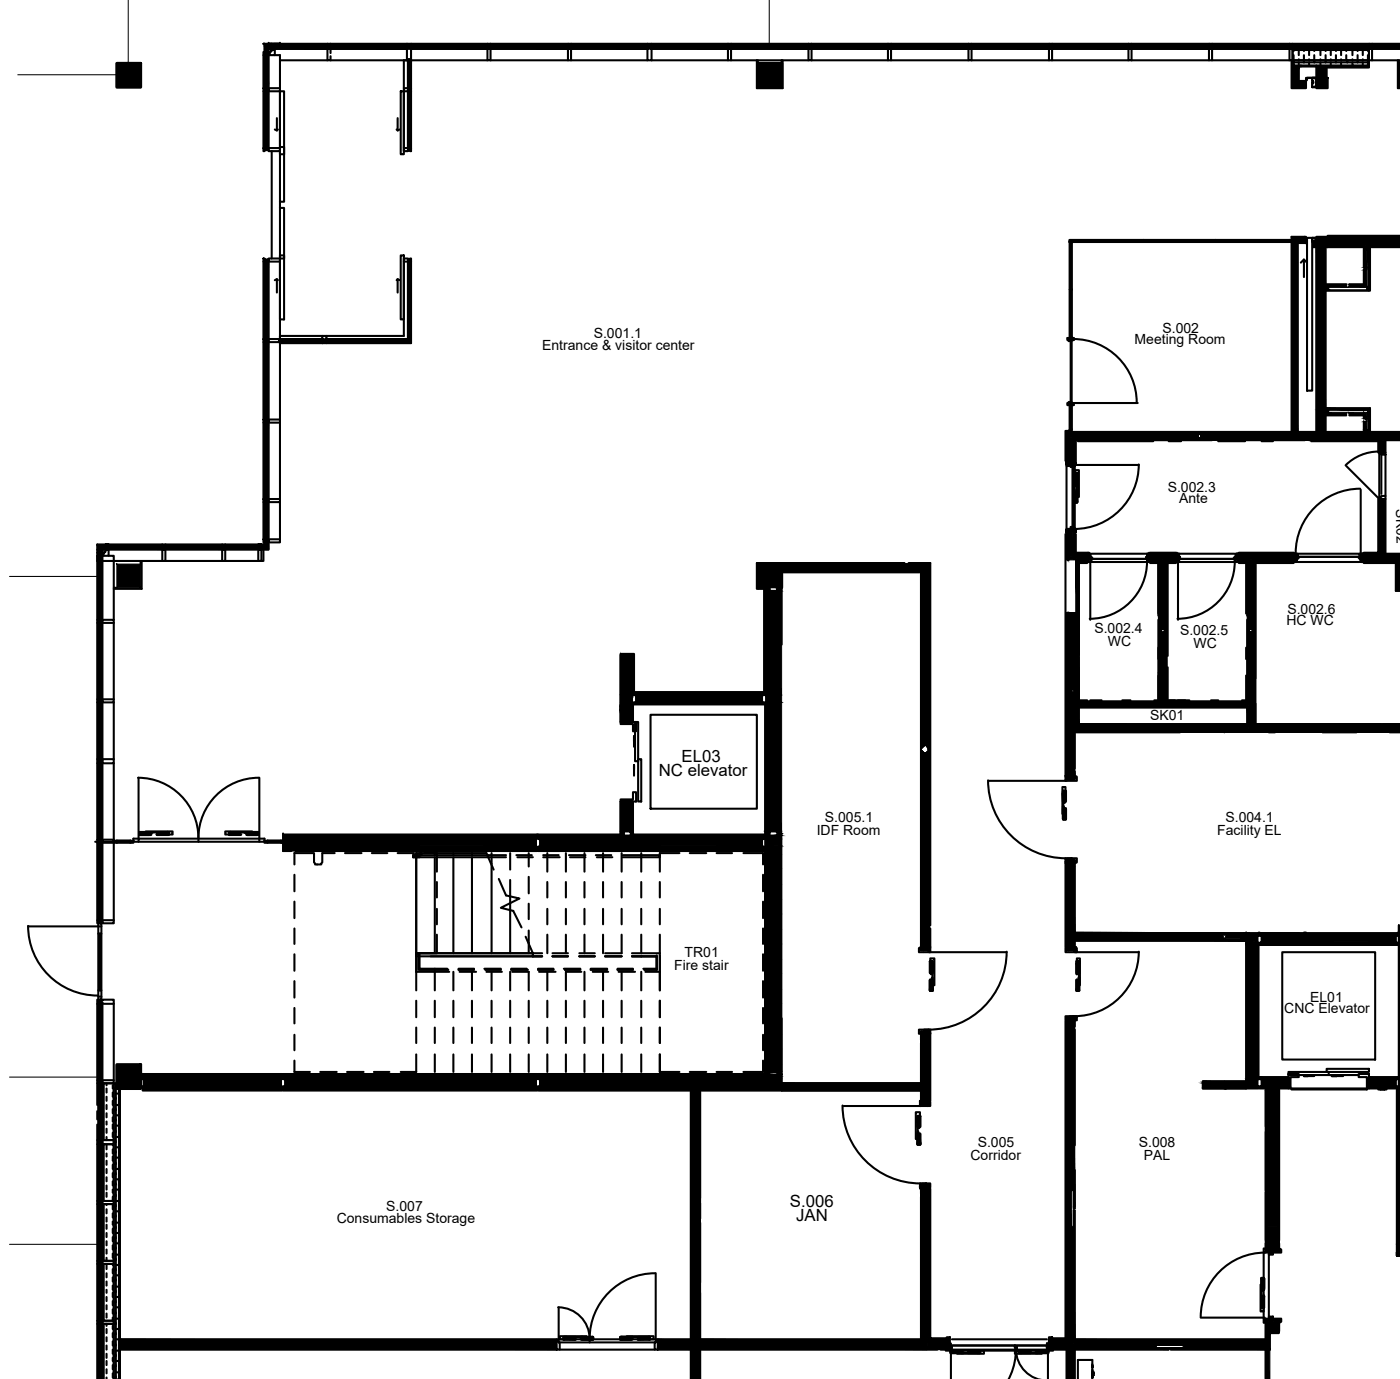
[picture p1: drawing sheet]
<svg xmlns="http://www.w3.org/2000/svg" width="57mm" height="57mm" viewBox="0 0 57 57" stroke-linecap="round" stroke-linejoin="round" font-family="sans-serif">
<defs><g id="words">
<g font-size=".7">
<text x="27" y="31.8">NC elevator</text>
<text x="27.9" y="31.3">EL03</text>
<text x="32.4" y="49.5">S.006</text>
<text x="32.6" y="50.1">JAN</text>
</g>
<g font-size=".6">
<text x="22.2" y="14.4">Entrance &amp; visitor center</text>
<text x="24.4" y="13.9">S.001.1</text>
<text x="46.5" y="14.1">Meeting Room</text>
<text x="47.7" y="13.6">S.002</text>
<text x="47.9" y="20.2">S.002.3</text>
<text x="48.4" y="20.6">Ante</text>
<text x="57.2" y="20.9" transform="rotate(88 57.2 20.9)">SK02</text>
<text x="44.9" y="26">S.002.4</text>
<text x="45.4" y="26.5">WC</text>
<text x="47.2" y="29.5">SK01</text>
<text x="48.4" y="26.1">S.002.5</text>
<text x="48.9" y="26.6">WC</text>
<text x="52.8" y="25.6">HC WC</text>
<text x="52.8" y="25.2">S.002.6</text>
<text x="33.5" y="34.2">IDF Room</text>
<text x="33.8" y="33.7">S.005.1</text>
<text x="49.9" y="34.2">Facility EL</text>
<text x="50.3" y="33.7">S.004.1</text>
<text x="27.7" y="39.8">Fire stair</text>
<text x="28.1" y="39.3">TR01</text>
<text x="52.7" y="41.5">CNC Elevator</text>
<text x="53.7" y="41.1">EL01</text>
<text x="39.8" y="47.6">Corridor</text>
<text x="40.1" y="47.1">S.005</text>
<text x="46.7" y="47.1">S.008</text>
<text x="46.9" y="47.6">PAL</text>
<text x="13.8" y="50.1">Consumables Storage</text>
<text x="15.8" y="49.7">S.007</text>
</g>
</g></defs>
<!-- layer: A-WALL-____-PATT -->
<g fill="none" stroke="#000" stroke-width=".08">
<path d="M53 2.7h.1M53.1 2.6h.1M53.1 2.5v.1M53.3 2.6v.1M53.3 2.7h.1M53.5 2.6h.1M53.5 2.5v.1M53.7 2.6v.1M53.9 2.6h.1M53.9 2.5v.1M54 2.7h-.1M54.2 2.6v.1"/>
<path d="M54.4 2.6h.1M54.4 2.5v.1M54.6 2.6v.1M54.8 2.6h.1M54.8 2.5v.1M55 2.6v.1M55.3 2.6h.1M55.3 2.5v.1M55.5 2.6v.1M55.7 2.6h.1M55.7 2.5v.1M55.9 2.6v.1"/>
<path d="M56.1 2.6h.1M56.1 2.5v.1M4.7 56.5h.1M4.7 56h.1M4.7 55.6h.1M4.7 55.2h.1M4.7 54.7h.1M4.7 54.3h.1M4.7 53.9h.1M4.7 53.4h.1M4.7 53h.1M4.7 52.5h.1"/>
<path d="M4.7 52.1h.1M4.7 51.7h.1M4.7 51.2h.1M4.7 50.8h.1M4.7 50.4h.1M4.7 49.9h.1M4.7 49.5h.1M4.7 49h.1M4.7 48.6h.1M4.7 48.2h.1M4.7 47.7h.1M4.7 47.3h.1"/>
<path d="M4.7 46.8h.1M4.7 46.4h.1M4.7 45.9h.1M4.7 45.5h.1M4.7 45.1h.1M4.7 44.6h.1M4.8 56.5h.1M4.8 56h.1M4.8 55.6h.1M4.8 55.2h.1M4.8 54.7h.1M4.8 54.3h.1"/>
<path d="M4.8 53.9h.1M4.8 53.4h.1M4.8 53h.1M4.8 52.5h.1M4.8 52.1h.1M4.8 51.7h.1M4.8 51.2h.1M4.8 50.8h.1M4.8 50.4h.1M4.8 49.9h.1M4.8 49.5h.1M4.8 49h.1"/>
<path d="M4.8 48.6h.1M4.8 48.2h.1M4.8 47.7h.1M4.8 47.3h.1M4.8 46.8h.1M4.8 46.4h.1M4.8 45.9h.1M4.8 45.5h.1M4.8 45.1h.1M4.8 44.6h.1M4.8 56.3h.1M4.8 55.8h.1"/>
<path d="M4.8 55.4h.1M4.8 54.9h.1M4.8 54.5h.1M4.8 54.1h.1M4.8 53.6h.1M4.8 53.2h.1M4.8 52.8h.1M4.8 52.3h.1M4.8 51.9h.1M4.8 51.5h.1M4.8 51h.1M4.8 50.6h.1"/>
<path d="M4.8 50.1h.1M4.8 49.7h.1M4.8 49.3h.1M4.8 48.8h.1M4.8 48.4h.1M4.8 47.9h.1M4.8 47.5h.1M4.8 47.1h.1M4.8 46.6h.1M4.8 46.2h.1M4.8 45.7h.1M4.8 45.3h.1"/>
<path d="M4.8 44.8h.1M4.9 45.4h.1M4.9 48.4h.1M4.9 51.5h.1M4.9 54.5h.1M4.9 44.8h.1M4.9 46.2h.1M4.9 47.9h.1M4.9 49.3h.1M4.9 50.9h.1M4.9 52.3h.1M4.9 54h.1"/>
<path d="M4.9 55.4h.1M4.9 52.7h.1M4.9 55.3h.1M4.9 49.2h.1M4.9 48.6h.1M4.9 47.5v.1M4.9 45.9h.1M4.9 47v.1M4.9 52h.1M4.9 53.1v.1M4.9 52.1v.1M52 54.1h.2v.1v-.1h.2v.6h-.3v.6h-.1z"/>
<path d="M52 44.7h.4v6.6h-.2v-.1v.1h-.2z"/>
</g>
<!-- layer: I-WALL-____-MCUT -->
<g fill="none" stroke="#000" stroke-width=".08">
<path d="M49.7 18.1h-5.6l-.1 .9M49.9 18.1h3.6M53 2.5h3.1v.2h-3.1zM53 2.7h.3v.6h.3v.3h-.6zM53.7 18.1h2.9v.5M54 2.7h.4v.9h-.4zM55.2 11.7h-.8v-1.9h-.4v7.9h-.8v-7.7h.4v-.3h-.6v8h-9.3l.1 1.3M55.2 17h-.8v.7h1.5v-.4M55.3 17h.6v.2M55.9 11.1v.6h-.6M57.5 9.7h-3v.4h1.4v.9M57.5 10.1h-1.3v1.8h-1.8v4.8h1.8v1h1.3"/>
<path d="M57.5 18.1h-.7v.5M11.9 34.9h-.3v-.7h10.4v.7h-9.9M22.1 34.2h9.2v.2v.5h-9.2v-.2zM25.5 32.9v1.3h.1v-.1l.4 .1v-1.3M25.5 29.6v-2.7h.5v2.7M26 28.4h5.3v.1v.3v.1h-5.3l.1-.1v-.3zM32.1 34.2h-.7v9.8h.7v-2.2M32.1 26.4v-2.3h-.2l-.1 .1-.4-.1v10.1h.1l.1-.1 .5 .1M37.8 39v-15.5h-5.7v-.4h6v15.9M43.7 25.2l.1 6.7M43.8 21.8l-.1 1.1M43.8 35.3v3.7"/>
<path d="M44 21.8l.1 .9 .5 .1M44 35.3l.1 2.9 7 .1M44.1 31.6l-.1 .3M44.2 29h6.9v.7h-6.9zM44.6 23h-.4v5.8h3.3v-3.4M47.1 22.8h1.2M47.1 23h.4v2.2M48.3 23h-.5v5.8h3.3v-3.4M48.4 30h-4.3v1.5M50.2 30h.1M50.8 22.8h2.3M50.8 23h.3v2.2"/>
<path d="M51.6 38.2v6.4h-.5v-6.4v.4h-7l-.1 .4M51.7 38.2v.2v.4h5.6l-.1-.2 .1-.4M52 30h.3M53.1 23h-1.6v6.7h6M53.5 38.2h.1M54.2 30h1.4M55.9 23h1.6M56.6 20.5v2.2l-.7 .1M56.8 20.5v2.2h.7M57 30h.5M57.5 38.2h-.1v6.4h.1h-.2v6.4h.2h-.2v.4M4.8 44.4h-.1v12.2"/>
<path d="M4.9 44.6v12M5.9 44h5.7v.7h-5.7zM11.6 44h10.4v.7h-10.4v-.1h.1zM22.1 44h9.4l.1 .1 .5-.1v.7h-10v-.1zM22.8 54.9h-17.9v.4h17.9M27 55.3h1.3v1.3M28.7 49.1v-4.4h-.4v10.2h-1.3M28.7 49.3v.7M28.7 50.1v2.5M37.8 42.8v1.6h-5.7v.3h5.7v.6M37.8 49.1v5.8h-9.1v-1.9M37.8 42.3v.3"/>
<path d="M37.8 48.6v.4M38.1 42.3v3M38.1 48.6v6.3h.8v.4h-.3M38.4 55.3h-9.7v1.3M43.8 41.8l-.1 13.1h-.6v.4h.6v1.3M44 41.8l.1 .3M44.1 49.6v5.3h7.8l.1-.8M44.1 42.2v4.8M44.1 48v1.5M47.9 55.3h-3.8v1.3M48 55.3h3.9v1.2M49.3 44.3h1.8v.3h-1.8z"/>
<path d="M51.9 51l.1 .3M51.9 46.2v-1.6h.6v6.3M51.9 46.4v2.4M51.9 48.9v2M52.2 54.1h.3v.5M52.5 51v.3h-.3M52.8 44.2h-1.1v.1v.3h1.1M56.1 44.2h1.2l-.1 .1v.3h.1h-1.2M57.4 51.5h.1"/>
</g>
<!-- layer: A-WALL-____-MCUT -->
<g fill="none" stroke="#000" stroke-width=".08">
<path d="M44 18h12.6v.6M53 2.6l.1 .1h3v-.1M53 2.6h3.1M53.2 17.8h.8M53.3 2.8h-.2v.7h.4v-.2M53.5 10v-.2h-.4v8h-9.3v1.2M53.5 10v-.2h-.5v8h-9.2v1.1M54 17.7h.1M54 3.6v-.9v.9M54 9.8v8h-.8v-.1M54 18v.1M54.3 2.7v.8l-.1 .1"/>
<path d="M54.3 11.7v-1.9h-.1h.1v1.9h.1M54.3 2.7v.8h-.1M54.3 17v.8M54.4 17.8h1.5M54.4 17h-.1v.8h1.6v-.1M54.5 10.1h1.4M54.5 9.8h3M54.5 11.9h-.2v4.9h.2M56.1 17.6v.2h1.4M56.1 11.8v.1M56.2 17.8h1.3M56.2 17.7v.1"/>
<path d="M56.6 18.6v-.6h-12.6v1M56.8 18h.7M57.5 18h-.7v.1M57.5 10.1h-1.4v1.8h-1.8v4.9h1.8v1M57.5 10.1h-1.4v.2M32.1 23.2h5.9M32.1 23.4h5.7M32.1 23.4h5.8v7.2M32.1 23.2h5.9v7.4M37.8 23.4v7.3M37.8 30.8v8M37.9 30.8v8.2"/>
<path d="M38 30.8v8.2M38.1 23.1v7.6M38.1 30.8v8M43.8 21.9v1.1M43.8 25.1v6.7M43.8 35.4v3.4M43.8 21.8v1.2M43.8 25.1v6.8M43.8 35.3v3.7M44 21.8v1h.2M44 35.3v3h7.1M44 38.5v.5"/>
<path d="M44 30h13.5M44 38.3h7.1M44.1 22.8h.4M44.2 28.8h.1M44.2 29v.7h6.9M44.2 29v.8h7M44.5 23h-.3v5.8M44.6 22.8h-.5M44.6 23h-.4v5.8h3.4v-5.8h-.5M47.1 22.8h1.2M47.3 22.8h.8M47.3 23h.2"/>
<path d="M47.5 23h.1M47.5 23v5.8h-3.3M47.8 28.8h3.4M48.1 23h-.3v5.8M48.3 23h-.5v5.8h3.4v-5.8h-.4M49.5 38.5h-5.5h7.1h-.1M50.8 22.8h2.3M50.9 22.8h2.1M50.9 23h.2M51.1 23h.1M51.1 29h.1M51.2 29v.8z"/>
<path d="M53 23h-1.6v6.7h6.1M53.1 23h-1.7v6.8h6.1M55.9 23h1.6M56 23h1.5M56.6 20.5v2.3h-.6M56.6 20.5v2.3h-.7M56.8 22.8h.7M56.8 22.7v.1h.7M57.5 29.9h-13.5v2M4.8 44.4v12.2M4.9 44.6v12h-.1M27 55.3h1.3"/>
<path d="M27 55.3h1.4v1.3M28.3 55.3h.1M28.4 44.7v10.3h-1.4M28.4 55.3v1.3M28.7 55.3h10.2M28.7 55.3v1.3M28.7 44.7v5.3M28.7 50.1v4.9h9.1M32.1 44.4h5.7M32.1 44.7h5.7M32.1 44.7h5.8v.6M37.8 54.9v.1"/>
<path d="M37.8 42.4v2M37.8 44.7v.4M37.8 48.7v6.3M37.9 48.6v6.4h-9.2v-4.9M37.9 42.3v2.2h-5.8M38 48.6v6.4h.9M38 42.3v3M38.1 48.7v6.3h.8M38.1 42.4v2.7M38.9 55.3h-10.2v1.3M43.1 55.3h.7v1.3M43.1 55h.6"/>
<path d="M43.8 41.8v13.2M43.8 41.8v13.2h-.7M44 41.8v7.7M44 49.6v5.4h8v-.8M44 55h7.9M44 55.3h4M44 55.3h.1M47.4 55.3h-3.4v1.3M48 55.3h3.9v1.3M48.5 55.3h3.5v1.3M49.3 44.4h1.8M49.3 44.6h1.8"/>
<path d="M51.9 44.7h.5v6.6M51.9 48.9v2.4M51.9 54.1v.9M52 44.7v2.7M52 50.3v.9M52.4 44.7h-.5v4.1M52.4 54.1v.6M57.3 44.6v6.4M57.4 44.6v6.4"/>
</g>
<!-- layer: A-GLAZ-CWMG-OTLN -->
<g fill="none" stroke="#000" stroke-width=".08">
<path d="M10.8 2.3v1.3M10.8 3.7v2.4M10.8 10.7v3.2M10.8 14v3.2M10.8 17.3v3.2M10.8 1.8h2.6M10.9 10.7h.1M10.9 13.9h.1M10.9 14h.1M10.9 17.2h.1M10.9 17.3h.1M10.9 3.7h.1"/>
<path d="M10.9 6.1h.1M10.9 2.3h.1M10.9 3.6h.1M11 1.8h.1M11 2h.1M11 2.3h.1M11.1 1.8h-.1h.5h-.2M11.3 2.3h.2v1.3M11.5 1.8h.1M11.5 2.5h1.9M11.5 3.7v2.4M11.5 10.7v3.2h1.7"/>
<path d="M11.5 14v3.2M11.5 17.3v3.2M11.5 14.1h1.7M11.5 13.8h1.7M13.2 13.9h.1M13.2 13.9v.1M13.4 13.9h.1M13.4 13.9v.1M13.4 1.9h.1M13.4 1.9v.1M13.6 1.9h.1M13.6 2.5h3.1"/>
<path d="M13.6 1.8h3.1M13.6 1.9v.1M16.6 3.6v-1.1h.1v1.1M16.6 3.7v2.4M16.6 10.7v3.1h-3.2M16.7 1.9h.1M16.7 1.9v.1M16.7 6.1h.1M16.7 3.7h.1M16.7 3.6h.1M16.7 3.7v2.4M16.8 6.1h.1"/>
<path d="M16.8 3.7h.1M16.8 3.6h.1M16.8 2.5h.1M16.8 2.5l.1 1.1M16.8 10.8l-.1-.1v3.2h-3.3M16.8 13.9v.1M16.9 1.9h.1M16.9 2.5h3.1M16.9 1.8h3.1M16.9 1.9v.1M16.9 3.7v2.4M16.9 10.7v3.4h-3.5"/>
<path d="M20 1.9h.1M20 1.9v.1M20.1 1.9h.1M20.1 2.5h3.2M20.1 1.8h3.2M20.1 1.9v.1M23.3 1.9h.1M23.3 1.9v.1M23.4 1.9h.1M23.4 2.5h3.2M23.4 1.8h3.2M23.4 1.9v.1"/>
<path d="M26.6 1.9h.1M26.6 1.9v.1M26.7 1.9h.1M26.7 2.5h3.2M26.7 1.8h3.2M26.7 1.9v.1M29.9 1.9h.1M29.9 1.9v.1M30 1.9h.1M30 2.5h3.2M30 1.8h3.2M30 1.9v.1"/>
<path d="M33.2 1.9h.1M33.2 1.9v.1M33.3 1.9h.1M33.3 2.5h3.1M33.3 1.8h3.1M33.3 1.9v.1M36.4 1.9h.1M36.4 1.9v.1M36.5 1.9h.1M36.5 2.5h3.2M36.5 1.8h3.2M36.5 1.9v.1"/>
<path d="M39.7 1.9h.1M39.7 1.9v.1M39.8 1.9h.1M39.8 2.5h3.2M39.8 1.8h3.2M39.8 1.9v.1M43 1.9h.1M43 1.9v.1M43.1 1.9h.1M43.1 2.5h3.2M43.1 1.8h3.2M43.1 1.9v.1"/>
<path d="M43.9 9.9h.1M43.9 9.9v4M43.9 16.6v1M44 9.9h.1M44 16.6h.1M44 13.9h.1M44 9.9h8.9M44 9.9v4M44 16.6v1M46.3 1.9h.1M46.3 1.9v.1M46.4 1.9h.1"/>
<path d="M46.4 2.5h3.2M46.4 1.8h3.2M46.4 1.9v.1M49.6 1.9h.1M49.6 1.9v.1M49.7 1.9h.1M49.7 2.5h3.2M49.7 1.8h3.2M49.7 1.9v.1M52.9 1.9h.1M52.9 1.9v.1M52.9 9.8l-9 .1"/>
<path d="M53 1.9h.1M53 1.8h3.1M53 1.9v.1M56.1 1.9h.1M56.1 1.9v.1M56.3 1.9h.1M56.3 2.5h1.2M56.3 1.8h1.2M56.3 1.9v.1M4 23h.1M4 22.8v2.6M4 25.5v3.2"/>
<path d="M4 28.8v2.3M4 31.3v3.1M4 34.6v3.1M4 22.5h.1M4 22.4h.1M4.1 23h.1M4.1 22.5h.1M4.1 37.7h.1M4.1 34.6h.1M4.1 31.1h.1M4.1 28.8h.1M4.1 28.7h.1"/>
<path d="M4.1 25.5h.1M4.1 34.4h.1M4.1 31.3h.1M4.1 25.4h.1M4.2 23h2.5M4.2 22.5h.1M4.2 22.8h.1M4.3 22.3h-.3v.4M4.5 22.8h.2v2.6M4.5 22.3h2.2M4.7 25.5v3.2M4.7 28.8v2.3"/>
<path d="M4.7 31.3v3.1M4.7 34.6v3.1M4.8 34.6h.5M4.8 34.5h.5M6.7 22.4h.1M6.7 22.5h.1M6.8 22.3h2.3M6.8 22.4h.1M6.8 22.5h.1M6.8 23h2.3M9.1 22.4h.1M9.1 22.5h.1"/>
<path d="M9.2 22.4h.1M9.2 22.5h.1M9.2 22.3h1.4M10.7 22.3l.1 .1M10.8 22.5v.5h-1.6M10.8 20.6v1.5M10.8 22.5h.1M10.9 20.5h.1M10.9 20.6h.1M10.9 22.1h.1M11 34.6h.6M11 34.5h.6"/>
<path d="M11.5 20.6v1.5M4 41.2v3.1M4 44.4v.9M4 45.6v.3M4 46.1v.7M4 46.9v2.4M4 49.4v2.3M4 51.8v2.4M4 54.3v2.3M4.1 54.2h.1M4.1 51.8h.1M4.1 51.7h.1"/>
<path d="M4.1 49.4h.1M4.1 49.3h.1M4.1 46.9h.1M4.1 46.8h.1M4.1 44.4h.1M4.1 44.3h.1M4.1 41.2h.1M4.1 54.3h.1M4.7 41.2v3.1"/>
</g>
<!-- layer: A-GLAZ-CURT-OTLN -->
<g fill="#000" stroke="#000" stroke-width=".04">
<path d="M10.8 1.9l.1 1.5zM10.8 1.9l.1 1.5z"/>
<path d="M10.8 3.4l.1 .3zM10.8 3.4l.1 .3z"/>
<path d="M10.9 10.7l-.1 3.2zM10.8 10.7v3.2z"/>
<path d="M10.9 14l-.1 3.2zM10.8 14v3.2z"/>
<path d="M10.9 3.7l-.1 2.4zM10.8 3.7v2.4z"/>
<path d="M10.9 1.9v1.5zM10.9 1.9v1.5z"/>
<path d="M10.9 3.4v.3zM10.9 3.4v.3z"/>
<path d="M10.9 10.7v3.2zM10.9 10.7v3.2z"/>
<path d="M10.9 14v3.2zM10.9 14v3.2z"/>
<path d="M10.9 17.3v3.2zM10.9 17.3v3.2z"/>
<path d="M10.9 3.7v2.4zM10.9 3.7v2.4z"/>
<path d="M11 1.9v1.5zM11 1.9v1.5z"/>
<path d="M11 3.4v.3zM11 3.4v.3z"/>
<path d="M11 10.7v3.2zM11 10.7v3.2z"/>
<path d="M11 14v3.2zM11 14v3.2z"/>
<path d="M11 3.7v2.4zM11 3.7v2.4z"/>
<path d="M11.4 13.9h1.9zM11.4 13.9h1.9z"/>
<path d="M11.4 14h1.9zM11.4 14h1.9z"/>
<path d="M13.3 14h3.5zM13.3 14h3.5z"/>
<path d="M13.3 13.9h3.5zM13.3 13.9h3.5z"/>
<path d="M11.1 1.9h2.3zM11.1 1.9h2.3z"/>
<path d="M11.1 2h2.3zM11.1 2h2.3z"/>
<path d="M10.8 1.8l2.7 .1zM10.8 1.8l2.7 .1z"/>
<path d="M13.5 2h3.2zM13.5 2h3.2z"/>
<path d="M13.5 1.8l3.2 .1zM13.5 1.8l3.2 .1zM13.5 1.9h3.2zM13.5 1.9h3.2z"/>
<path d="M16.7 3.7v2.4zM16.8 3.7l-.1 2.4z"/>
<path d="M16.7 10.8l.1 3.1zM16.7 10.8l.1 3.1z"/>
<path d="M16.7 2.4v1.3zM16.8 2.4l-.1 1.3z"/>
<path d="M16.8 3.7v2.4zM16.8 3.7v2.4z"/>
<path d="M16.8 13.1v.8zM16.8 13.1v.8z"/>
<path d="M16.8 10.8v2.3zM16.8 10.8v2.3z"/>
<path d="M16.8 2.4v1.3zM16.8 2.4v1.3z"/>
<path d="M16.8 2h3.2zM16.8 2h3.2z"/>
<path d="M16.8 1.8l3.2 .1zM16.8 1.8l3.2 .1zM16.8 1.9h3.2zM16.8 1.9h3.2z"/>
<path d="M20.1 2h3.2zM20.1 2h3.2z"/>
<path d="M20.1 1.8l3.2 .1zM20.1 1.8l3.2 .1zM20.1 1.9h3.2zM20.1 1.9h3.2z"/>
<path d="M23.4 2h3.2zM23.4 2h3.2z"/>
<path d="M23.4 1.8l3.2 .1zM23.4 1.8l3.2 .1zM23.4 1.9h3.2zM23.4 1.9h3.2z"/>
<path d="M26.7 2h3.2zM26.7 2h3.2z"/>
<path d="M26.7 1.8l3.2 .1zM26.7 1.8l3.2 .1zM26.7 1.9h3.2zM26.7 1.9h3.2z"/>
<path d="M29.9 2h3.3zM29.9 2h3.3z"/>
<path d="M29.9 1.8l3.3 .1zM29.9 1.8l3.3 .1zM29.9 1.9h3.3zM29.9 1.9h3.3z"/>
<path d="M33.2 2h3.3zM33.2 2h3.3z"/>
<path d="M33.2 1.8l3.3 .1zM33.2 1.8l3.3 .1zM33.2 1.9h3.3zM33.2 1.9h3.3z"/>
<path d="M36.5 2h3.3zM36.5 2h3.3z"/>
<path d="M36.5 1.8l3.3 .1zM36.5 1.8l3.3 .1zM36.5 1.9h3.3zM36.5 1.9h3.3z"/>
<path d="M39.8 2h3.3zM39.8 2h3.3z"/>
<path d="M39.8 1.8l3.3 .1zM39.8 1.8l3.3 .1zM39.8 1.9h3.3zM39.8 1.9h3.3z"/>
<path d="M43.1 2h3.2zM43.1 2h3.2z"/>
<path d="M43.1 1.8l3.2 .1zM43.1 1.8l3.2 .1zM43.1 1.9h3.2zM43.1 1.9h3.2z"/>
<path d="M46.4 2h3.2zM46.4 2h3.2z"/>
<path d="M46.4 1.8l3.2 .1zM46.4 1.8l3.2 .1zM46.4 1.9h3.2zM46.4 1.9h3.2z"/>
<path d="M49.7 2h3.2zM49.7 2h3.2z"/>
<path d="M49.7 1.8l3.2 .1zM49.7 1.8l3.2 .1zM49.7 1.9h3.2zM49.7 1.9h3.2z"/>
<path d="M53 2h3.2zM53 2h3.2z"/>
<path d="M53 1.8l3.2 .1zM53 1.8l3.2 .1zM53 1.9h3.2zM53 1.9h3.2z"/>
<path d="M56.2 2h1.3zM56.2 2h1.3z"/>
<path d="M56.2 1.8l1.3 .1zM56.2 1.8l1.3 .1zM56.2 1.9h1.3zM56.2 1.9h1.3z"/>
<path d="M4 22.4h2.7zM4 22.4h2.7z"/>
<path d="M4 34.5v3.3zM4.1 34.5l-.1 3.3zM4.1 34.5v3.3zM4.1 34.5v3.3z"/>
<path d="M4 31.3v3.2zM4.1 31.3l-.1 3.2zM4.1 31.3v3.2zM4.1 31.3v3.2z"/>
<path d="M4 28.8v2.4zM4.1 28.8l-.1 2.4zM4.1 28.8v2.4zM4.1 28.8v2.4z"/>
<path d="M4 25.5v3.2zM4.1 25.5l-.1 3.2zM4.1 25.5v3.2zM4.1 25.5v3.2z"/>
<path d="M4 22.4l.1 3.1zM4 22.4l.1 3.1z"/>
<path d="M4.1 22.4v3zM4.1 22.4v3z"/>
<path d="M4.2 34.5v3.3zM4.2 34.5v3.3z"/>
<path d="M4.2 31.3v3.2zM4.2 31.3v3.2z"/>
<path d="M4.2 28.8v2.4zM4.2 28.8v2.4z"/>
<path d="M4.2 25.5v3.2zM4.2 25.5v3.2z"/>
<path d="M4.2 22.4v2.8zM4.2 22.4v2.8z"/>
<path d="M4.2 25.2v.2zM4.2 25.2v.2z"/>
<path d="M4.2 22.4l2.5 .1zM4.2 22.4l2.5 .1z"/>
<path d="M4.2 22.5h2.5zM4.2 22.5h2.5z"/>
<path d="M6.7 22.4h2.5zM6.7 22.4h2.5z"/>
<path d="M6.7 22.5h2.5zM6.7 22.5h2.5z"/>
<path d="M6.7 22.4l2.5 .1zM6.7 22.4l2.5 .1z"/>
<path d="M9.2 22.5h1.8zM9.2 22.5h1.8z"/>
<path d="M9.2 22.4l1.7 .1zM9.2 22.4l1.7 .1z"/>
<path d="M10.8 20.5l.1 1.9zM10.8 20.5l.1 1.9z"/>
<path d="M9.2 22.4h1.7zM9.2 22.4h1.7z"/>
<path d="M10.9 17.3l-.1 3.2zM10.8 17.3v3.2z"/>
<path d="M10.9 20.5v1.9zM10.9 20.5v1.9z"/>
<path d="M11 20.5v2zM11 20.5v2z"/>
<path d="M11 17.3v3.2zM11 17.3v3.2z"/>
<path d="M4 51.8v2.4zM4.1 51.8l-.1 2.4zM4.1 51.8v2.4zM4.1 51.8v2.4z"/>
<path d="M4 49.3v2.4zM4.1 49.3l-.1 2.4zM4.1 49.3v2.4zM4.1 49.3v2.4z"/>
<path d="M4 46.8v2.5zM4.1 46.8l-.1 2.5zM4.1 46.8v2.5zM4.1 46.8v2.5z"/>
<path d="M4 44.4v2.4zM4.1 44.4l-.1 2.4zM4.1 44.4v2.4zM4.1 44.4v2.4z"/>
<path d="M4 41.1v3.2zM4.1 41.1l-.1 3.2zM4.1 41.1v3.2zM4.1 41.1v3.2z"/>
<path d="M4 54.2v2.4zM4.1 54.2l-.1 2.4zM4.1 54.2v2.4zM4.1 54.2v2.4z"/>
<path d="M4.2 51.8v2.4zM4.2 51.8v2.4z"/>
<path d="M4.2 49.3v2.4zM4.2 49.3v2.4z"/>
<path d="M4.2 46.8v2.5zM4.2 46.8v2.5z"/>
<path d="M4.2 44.4v2.4zM4.2 44.4v2.4z"/>
<path d="M4.2 41.1v3.2zM4.2 41.1v3.2z"/>
<path d="M4.2 54.2v2.4zM4.2 54.2v2.4z"/>
</g>
<!-- layer: A-GLAZ-CURT-MCUT -->
<g fill="none" stroke="#000" stroke-width=".08">
<path d="M10.8 1.8l2.7 .1zM10.8 1.9l.1 1.8zM10.8 10.7l.1 3.2zM10.8 14l.1 3.2zM10.8 17.3l.1 3.2zM10.8 3.7l.1 2.4zM10.9 1.9v1.8zM10.9 10.7v3.2zM10.9 14v3.2zM10.9 17.3v3.2zM10.9 3.7v2.4zM11 1.9v1.8z"/>
<path d="M11 10.7v3.2zM11 14v3.2zM11 17.3v3.2zM11 3.7v2.4zM11.1 1.9h2.3zM11.1 2h2.3zM11.4 13.9h1.9zM11.4 14h1.9zM13.3 14h3.5zM13.3 13.9h3.4l.1-3.1v3.1zM13.5 2h3.2zM13.5 1.9h3.2z"/>
<path d="M13.5 1.8l3.2 .1zM16.7 3.7l.1 2.4zM16.7 2.4l.1 1.3zM16.8 3.7v2.4zM16.8 10.8v3.1zM16.8 2.4v1.3zM16.8 2h3.2zM16.8 1.9h3.2zM16.8 1.8l3.2 .1zM20.1 2h3.2zM20.1 1.9h3.2zM20.1 1.8l3.2 .1z"/>
<path d="M23.4 2h3.2zM23.4 1.9h3.2zM23.4 1.8l3.2 .1zM26.7 2h3.2zM26.7 1.9h3.2zM26.7 1.8l3.2 .1zM29.9 2h3.3zM29.9 1.9h3.3zM29.9 1.8l3.3 .1zM33.2 2h3.3zM33.2 1.9h3.3zM33.2 1.8l3.3 .1z"/>
<path d="M36.5 2h3.3zM36.5 1.9h3.3zM36.5 1.8l3.3 .1zM39.8 2h3.3zM39.8 1.9h3.3zM39.8 1.8l3.3 .1zM43.1 2h3.2zM43.1 1.9h3.2zM43.1 1.8l3.2 .1zM43.9 9.9h3zM43.9 9.9l.1 2zM43.9 16.6l.1 1z"/>
<path d="M43.9 11.9l.1 2zM46.4 2h3.2zM46.4 1.9h3.2zM46.4 1.8l3.2 .1zM46.9 9.9h2.9zM49.7 2h3.2zM49.7 1.9h3.2zM49.7 1.8l3.2 .1zM49.8 9.9h3.1zM53 2h3.2zM53 1.9h3.2zM53 1.8l3.2 .1z"/>
<path d="M53 2h3.1v.5h-3.1zM53 2h3.1zM57.5 2h-1.3h1.3M57.5 1.8h-1.3l1.3 .1h-1.3h1.3M4 22.4h2.7zM4 22.4l.1 3.1zM4 34.5l.1 3.3zM4 31.3l.1 3.2zM4 28.8l.1 2.4zM4 25.5l.1 3.2zM4.1 22.4v3zM4.1 34.5v3.3z"/>
<path d="M4.1 31.3v3.2zM4.1 28.8v2.4zM4.1 25.5v3.2zM4.2 22.4v3zM4.2 34.5v3.3zM4.2 31.3v3.2zM4.2 28.8v2.4zM4.2 25.5v3.2zM4.2 22.4l2.5 .1zM4.2 22.5h2.5zM4.8 34.5h.5zM6.7 22.5h2.5z"/>
<path d="M6.7 22.4l2.5 .1zM6.7 22.4h2.5zM10.8 20.5l.1 1.9h-1.7h1.6zM10.9 20.5v2h-1.7l1.7-.1zM11 20.5v2h-1.8h1.8zM11 34.5h.5zM4 51.8l.1 2.4zM4 49.3l.1 2.4zM4 46.8l.1 2.5zM4 44.4l.1 2.4zM4 41.1l.1 3.2zM4 56.6v-2.4l.1 2.4v-2.4v2.4"/>
<path d="M4.1 51.8v2.4zM4.1 49.3v2.4zM4.1 46.8v2.5zM4.1 44.4v2.4zM4.1 41.1v3.2zM4.2 51.8v2.4zM4.2 49.3v2.4zM4.2 46.8v2.5zM4.2 44.4v2.4zM4.2 41.1v3.2zM4.2 56.6v-2.4v2.4v-2.3v2.3v-2.3h.5v2.3M4.2 49.4v2.3z"/>
<path d="M4.2 46.9v2.4zM4.2 51.8h.5v2.4h-.5zM4.2 49.4h.5v2.3h-.5zM4.2 46.9h.5v2.4h-.5zM4.2 44.4h.5v2.4h-.5z"/>
</g>
<!-- layer: A-GLAZ-CWMG-MCUT -->
<g fill="none" stroke="#000" stroke-width=".08">
<path d="M10.8 6.1h.7v.1h-.7zM10.8 10.6h.7v.1h-.7zM10.8 13.9h.7v.1h-.7zM10.8 17.2h.7v.1h-.7zM10.8 3.6h.7v.1h-.7zM11.1 1.8h.2v.5h-.5v-.2l.3 .1 .1-.2zM13.2 13.8h.2v.3h-.2zM13.6 2.2v-.4h-.2v.7h.2v-.2M16.6 10.6h.3v.1h-.3zM16.6 6.1h.3v.1h-.3zM16.6 3.6h.3v.1h-.3zM16.7 1.8h.2v.7h-.2z"/>
<path d="M20 1.8h.1v.7h-.1zM23.3 1.8h.1v.7h-.1zM26.6 1.8h.1v.7h-.1zM29.9 1.8h.1v.7h-.1zM33.2 1.8h.1v.7h-.1zM36.4 1.8h.1v.7h-.1zM39.7 1.8h.1v.7h-.1zM43 1.8h.1v.7h-.1zM43.9 17.6l.1 .1zM46.3 1.8h.1v.7h-.1zM49.6 1.8h.1v.7h-.1zM52.9 1.8h.1v.7h-.1z"/>
<path d="M52.9 9.8l.1 .1zM56.1 1.8h.2v.7h-.2zM4 37.7h.7v.2h-.7zM4 34.4h.7v.2h-.7zM4 31.1v.1h.2v-.1h.5v.2h-.7zM4 28.7h.7v.1h-.7zM4 25.4h.7v.1h-.7zM4.3 22.3h.2v.5h-.5v-.1h.2l.1-.1zM4.7 34.5h.1v.1h-.1zM5.3 34.5h.2v.1h-.2zM6.7 22.3h.1v.7h-.1zM9.1 22.3h.1v.7h-.1z"/>
<path d="M10.6 22.3h.1v.7h-.1zM10.8 20.5h.7v.1h-.7zM10.8 22.1h.7v.1h-.7zM10.8 34.5h.2v.1h-.2zM11.5 34.5l.1 .1zM4 54.2h.7v.1h-.7zM4 51.7h.7v.1h-.7zM4 49.3h.7v.1h-.7zM4 46.8h.7v.1h-.5v-.1h-.2v.1zM4 41h.7v.2h-.7zM4 44.3h.7v.1h-.7z"/>
</g>
<!-- layer: A-GLAZ-CURT-OTLN -->
<g fill="none" stroke="#000" stroke-width=".08">
<path d="M53.1 2v.1M53.1 2.3v.1M53.3 2.1v.2M53.3 2.4v.1M53.5 2v.1M53.5 2.3v.1M53.7 2.1v.2M53.7 2.4v.1M53.9 2v.1M53.9 2.3v.1M54.2 2.1v.2M54.2 2.4v.1"/>
<path d="M54.4 2v.1M54.4 2.3v.1M54.6 2.1v.2M54.6 2.4v.1M54.8 2v.1M54.8 2.3v.1M55 2.1v.2M55 2.4v.1M55.2 2v.1M55.2 2.3v.1M55.5 2.1v.2M55.5 2.4v.1"/>
<path d="M55.7 2v.1M55.7 2.3v.1M55.9 2.1v.2M55.9 2.4v.1M56.1 2v.1M56.1 2.3v.1M4.4 44.4v.1M4.4 44.6v.2M4.4 45v.1M4.4 45.3v.2M4.4 45.7v.1M4.4 46v.1"/>
<path d="M4.4 46.3v.2M4.4 46.6v.2M4.4 47v.1M4.4 47.3v.1M4.4 47.6v.2M4.4 47.9v.2M4.4 48.3v.1M4.4 48.6v.2M4.4 48.9v.2M4.4 49.4h.1M4.4 49.6v.2M4.4 49.9v.2"/>
<path d="M4.4 50.2v.2M4.4 50.6v.1M4.4 50.9v.2M4.4 51.2v.2M4.4 51.6v.1M4.4 51.9v.1M4.4 52.2v.2M4.4 52.6v.1M4.4 52.9v.1M4.4 53.2v.2M4.4 53.5v.2M4.4 53.9v.1"/>
<path d="M4.4 54.3v.1M4.4 54.5v.2M4.4 54.8v.2M4.4 55.2v.1M4.4 55.5v.2M4.4 55.8v.2M4.4 56.2v.1M4.4 56.5v.1M4.6 44.5v.1M4.6 44.8v.2M4.6 45.1v.2M4.6 45.5v.2"/>
<path d="M4.6 45.8v.2M4.6 46.1v.2M4.6 46.5v.1M4.6 46.9v.1M4.6 47.1v.2M4.6 47.4v.2M4.6 47.8v.1M4.6 48.1v.2M4.6 48.4v.2M4.6 48.8v.1M4.6 49.1v.2M4.6 49.4v.2"/>
<path d="M4.6 49.8v.1M4.6 50.1v.1M4.6 50.4v.2M4.6 50.7v.2M4.6 51.1v.1M4.6 51.4v.2M4.6 51.8v.1M4.6 52v.2M4.6 52.4v.2M4.6 52.7v.2M4.6 53v.2M4.6 53.4v.1"/>
<path d="M4.6 53.7v.2M4.6 54v.2M4.6 54.4v.1M4.6 54.7v.1M4.6 55v.2M4.6 55.3v.2M4.6 55.7v.1M4.6 56v.2M4.6 56.3v.2"/>
</g>
<!-- layer: A-DOOR-____-OTLN -->
<g fill="none" stroke="#000" stroke-width=".08">
<path d="M11.1 6.2v4.4M11.3 5.3h.1M11.3 11.5h.1M11.4 4.8v.6M11.4 11.4v.6M11.5 10.5h.2v2.6h-.2zM11.5 3.7h.2v2.6h-.2zM11.5 6.2v4.4h.2v-2.1h-.2M11.5 6.1l.2-.1v2.3h-.2M16.3 11.5h.1M16.3 5.3h.1M16.3 4.8v.6"/>
<path d="M16.3 11.4v.6M16.4 3.7h.2v2.6h-.2zM16.4 10.5h.2v2.6h-.2zM43.7 19h.1M43.7 19.1h.1M43.7 19.1v2.6M43.8 18.9v.1h.2v-.1v.1h-.2zM44 19.1v2.6M44 13.9a2.6 2.6 0 0 1 2.6 2.6M44 16.5h2.7M44.1 18.9v.1M44.1 19.1h.1"/>
<path d="M44.1 19.1h2.6M46.7 19a2.65 2.65 0 0 1-2.6 2.7M53.3 10.8l.2-.2 .1 .2M53.5 10.6v.8M53.9 3.2h.1M55.2 19.1l1.4 1.4M56.5 18.5a1.93 1.93 0 0 0-1.3 .6M56.6 18.6h.2zM56.6 18.6v1.8M56.7 18.6v1.7M56.8 18.6v1.7M4 37.9h.2v3.1h-.2z"/>
<path d="M4 38.3h.2M4.1 38.3v2.3M4.2 38h-3a2.86 2.86 0 0 0 2.8 2.8M8.1 34.4v.1M8.1 34.4a2.48 2.48 0 0 0-2.4-2.5v2.5h-.2v.1h5.3v-.1h-5.1v.1M10.6 31.9a2.48 2.48 0 0 0-2.5 2.5M10.6 31.9v2.6M25.5 29.1h.1M25.5 29v.1M25.5 28.9v.3M25.5 29h.1M26 31.4v.4"/>
<path d="M26 30.2v.4M26.7 29.3h4.3v3.9h-4.3zM37.8 38.8v.2h.3v-.2v.2h-.3zM38.1 39h.1M38.1 39h3.2M40.5 32a3.2 3.2 0 0 0 3.2 3.2M40.6 32h3.1M41.3 39a3.2 3.2 0 0 1-3.2 3.2M43.7 35.2h.1M43.7 32h.1M43.7 21.7h.1M43.7 21.8h.1"/>
<path d="M43.8 21.8v.1v-.1h.2v.1v-.1zM43.8 38.8v.2h.2v-.2v.2h-.2zM43.8 35.3h.2v.1v-.1h-.2v.1zM43.8 31.8v.1h.2v-.1v.1h-.2zM44 39h.2M44.1 21.7h.1M44.1 21.8h.1M44.1 39h2.6M44.5 22.8h.1v.2h-.1h.1v-.2zM44.6 23h.1M44.7 22.7h.1M44.7 23h.1"/>
<path d="M44.7 23v2.4M44.8 22.9h2.2M44.8 22.7h2.2M46.7 39a2.65 2.65 0 0 1-2.6 2.7M47 22.7h.1M47 23a2.35 2.35 0 0 1-2.3 2.4M47.1 22.7h.1M47.1 23h.1M47.1 22.8h.2h-.2v.2h.2h-.2zM47.2 23h.1M47.2 22.7h.1M48 28.8h.6"/>
<path d="M48.1 22.8h.2v.2h-.2h.2v-.2zM48.2 22.7h.1M48.2 23h.1M48.3 22.7h.1M48.4 23l-.1 2.4M48.4 22.7h.1M48.4 22.9h2.2M48.4 22.7h2.2M50.6 23a2.35 2.35 0 0 1-2.3 2.4M50.7 22.7h.1M50.7 23h.1M50.8 22.8h.1h-.1v.2h.1h-.1z"/>
<path d="M50.8 23h.1M52.6 39h3.8v4.5h-3.8zM53 22.8h.1v.2h-.1h.1v-.2zM53.1 22.7h.1M53.1 23h.1M53.2 23h.1M53.2 22.7h.1M53.2 22.8h2.6M53.2 23h2.6M55.8 20a2.65 2.65 0 0 0-2.7 2.7M55.8 22.7h.1M55.8 23h.1"/>
<path d="M55.8 20.1v2.6M55.9 22.8h.1h-.1v.2h.1h-.1zM55.9 22.7h.1M56.6 20.4l.2-.1v.2h-.2zM4 40.6h.2M4 40.9h.2M22.8 54.9l.2 .2v.2h-.2zM22.9 53.6a1.29 1.29 0 0 1 1.3 1.3 2.69 2.69 0 0 1 2.7-2.7v2.7h-4v-1.3M22.9 55.1h4M23 55.3h3.8M24.2 54.9v.2M26.9 54.9h.1v.4h-.2z"/>
<path d="M34.6 45.3a3.2 3.2 0 0 0 3.1 3.2M34.6 45.4h3.2M37.7 48.6h.1M37.7 45.3h.1M37.8 48.6h.3v.1v-.1h-.3v.1zM37.8 45.1v.2h.3v-.2v.2h-.3zM37.8 42.3v.1v-.1h.3v.1v-.1zM38.1 42.3h.1M39 56.6v-1.3h4v1.3M39 54.9h3.9M39 55.2h3.9M41.3 56.6l.3-.7 .1-.6a1.27 1.27 0 0 0 1.2 1.3"/>
<path d="M41.6 55.3h.1v.1M43.8 41.8h.2zM44 41.7h.2M44.2 56.6v-.8h.6v.8M44.8 56.1h.1M44.8 56h.1M44.8 56v.1M44.8 56.5h.1M44.8 56.4h.1M44.8 56.3h.1M44.8 56.3v.1M44.8 56.3v.1z"/>
<path d="M49.2 54h2.7M51.8 51.4v2.7M51.9 51.4a2.65 2.65 0 0 0-2.7 2.6M52 54.1v.1v-.1h.2v.1v-.1zM52 51.2v.1h.2v-.1v.1h-.2zM52 51.5v2.5M53.5 44.1h.4M54.6 44.1h.5M56.5 44.6h.4M56.6 44.7h.2M56.6 44.7h.1M56.8 44.7h.1"/>
</g>
<!-- layer: A-WALL-____-PATT -->
<g fill="#000" stroke="#000" stroke-width=".04">
<path d="M54.1 10h.1zM54.1 16.8h.2zM54.1 9.8h.1zM54.1 16.7h.1zM54.1 3h.1zM54.5 9.7h3zM55.9 11.1l.2-.1zM55.9 17.3l.2-.1zM31.4 28.5h.7zM31.4 28.8h.7zM37.9 30.9h.1zM43.8 35.5h.1z"/>
<path d="M44 30h5.8zM43.9 35.6h.1zM47.6 25.8h.1zM47.7 25.9h.1zM47.1 22.8h1.2zM49.8 30h1.4zM51.2 30h6.3zM51.2 25.8h.1zM51.3 25.9h.1zM50.8 22.8h2.3zM57.4 38.4h.1zM55.9 23h1.6z"/>
<path d="M22.1 44.3h10zM22.1 44.6h10zM32.1 44.7h5.7zM49.3 44.6h1.8zM57.4 44.3h.1z"/>
<path d="M43.7 17.7l.1 1.3zM43.7 17.7l.1 1.3z"/>
<path d="M43.8 17.8v1.1zM43.8 17.8v1.1z"/>
<path d="M43.8 18.9v.1zM43.8 18.9v.1z"/>
<path d="M44 18v.5zM44 18v.5z"/>
<path d="M44 18.5v.4zM44 18.5v.4z"/>
<path d="M44 18.9v.1zM44 18.9v.1z"/>
<path d="M43.8 17.8l.2 .1v-.1zM43.8 17.8l.2 .1h-.2z"/>
<path d="M43.8 17.9l.2 1.1v-1.1zM43.8 17.9l.2 1.1h-.2z"/>
<path d="M44 17.8h10zM44 17.8h10z"/>
<path d="M44 17.8h5.2zM44 17.8h5.2z"/>
<path d="M44 17.9h5.1zM44 17.9h5.1z"/>
<path d="M44 17.9h5.1zM44 17.9h5.1z"/>
<path d="M44 17.9h5.2zM44 17.9h5.2z"/>
<path d="M44 18h10zM44 18h10z"/>
<path d="M44 18l.1 1zM44 18l.1 1z"/>
<path d="M44 17.8h5.1zM44 17.8h5.2z"/>
<path d="M44 17.8l5.1 .1zM44 17.8l5.1 .1z"/>
<path d="M44 17.9h5.1zM44 17.9h5.1z"/>
<path d="M44 17.8h5.2zM44 17.8h5.2z"/>
<path d="M44 17.8h5.2zM44 17.8h5.2z"/>
<path d="M44 17.9h5.2zM44 17.9h5.2z"/>
<path d="M44 17.9l5.2 .1zM44 17.9l5.2 .1z"/>
<path d="M49.2 17.8h4.8zM49.2 17.8h4.8z"/>
<path d="M49.2 18h4.8zM49.2 18h4.8z"/>
<path d="M44 18h5.2zM44 18h5.2z"/>
<path d="M49.2 17.8h4.8zM49.2 17.8h4.8z"/>
<path d="M49.2 17.8h4.8zM49.2 17.8h4.8z"/>
<path d="M49.2 17.9h4.8zM49.2 17.9h4.8z"/>
<path d="M49.2 17.9h4.8zM49.2 17.9h4.8z"/>
<path d="M43.8 17.7l9.2 .1zM43.8 17.7l9.2 .1z"/>
<path d="M53 9.8v7.9zM53 9.8v7.9z"/>
<path d="M43.8 17.8h9.3zM43.8 17.8h9.3z"/>
<path d="M53 9.8l.1 7.9zM53 9.8l.1 7.9z"/>
<path d="M53 2.8l.1 .8zM53 2.8l.1 .8z"/>
<path d="M53.1 2.8v.6zM53.1 2.8v.6z"/>
<path d="M53.1 3.4v.1zM53.1 3.4v.1z"/>
<path d="M53.1 10l.1 7.8v-7.8zM53.1 10l.1 7.8h-.1z"/>
<path d="M53.1 17.8h.1zM53.1 17.8h.1z"/>
<path d="M53 2.7l.3 .1zM53 2.7l.3 .1z"/>
<path d="M53.1 2.8h.2zM53.1 2.8h.2zM53.1 2.8l.2 .7v-.7zM53.1 2.8l.2 .7h-.2z"/>
<path d="M53.1 9.8l.4 .2v-.2zM53.1 9.8l.4 .2h-.4z"/>
<path d="M53.3 3.3l.2 .2v-.2zM53.3 3.3l.2 .2h-.2z"/>
<path d="M53 9.7l.6 .1zM53 9.7l.6 .1z"/>
<path d="M53.5 9.8l.1 .2zM53.5 9.8l.1 .2z"/>
<path d="M53.5 3.3l.1 .2zM53.5 3.3l.1 .2z"/>
<path d="M53.1 3.5l.5 .1zM53.1 3.5l.5 .1z"/>
<path d="M44.1 18l9.9 .1zM44.1 18l9.9 .1z"/>
<path d="M53.2 17.7l.8 .1zM53.2 17.7l.8 .1z"/>
<path d="M44 18h10zM44 18h10z"/>
<path d="M49.2 17.8h4.8zM49.2 17.8h4.8z"/>
<path d="M49.2 17.8l4.8 .1zM49.2 17.8l4.8 .1zM49.2 17.9h4.8zM49.2 17.9h4.8z"/>
<path d="M49.2 17.9h4.8zM49.2 17.9h4.8zM49.2 17.9h4.8zM49.2 17.9h4.8z"/>
<path d="M49.2 17.9l4.8 .1zM49.2 17.9l4.8 .1z"/>
<path d="M53.2 17.8h.8zM53.2 17.8h.8z"/>
<path d="M54 9.8v7.9zM54 9.8v7.9z"/>
<path d="M54 9.8v7.9zM54 9.8v7.9z"/>
<path d="M54 9.8h.3zM54 9.8h.3z"/>
<path d="M54.1 9.8h.2zM54.1 9.8h.2z"/>
<path d="M54.1 9.8h.2zM54.1 9.8h.2z"/>
<path d="M54 9.8l.1 .2zM54 9.8l.1 .2z"/>
<path d="M54.1 10h.2zM54.1 10h.2z"/>
<path d="M54.1 10h.2zM54.1 10h.2z"/>
<path d="M54.1 16.7h.2zM54.1 16.7h.2z"/>
<path d="M54 16.7l.1 .1zM54 16.7l.1 .1z"/>
<path d="M54.1 16.8h.2zM54.1 16.8h.2zM54.1 16.8h.2zM54.1 16.8h.2z"/>
<path d="M54.1 3h.2zM54.1 3h.2z"/>
<path d="M54 3l.1 .2zM54 3l.1 .2z"/>
<path d="M54.1 3.2h.2zM54.1 3.2h.2z"/>
<path d="M54 9.8h.2zM54 9.8h.2z"/>
<path d="M54.2 9.8h.2zM54.2 9.8h.2z"/>
<path d="M54 3.5l.2 .1zM54 3.5l.2 .1z"/>
<path d="M54.1 10h.1zM54.1 10h.1zM54.1 10h.1zM54.1 10h.2z"/>
<path d="M54 10.1h.2zM54 10.1h.2z"/>
<path d="M54.1 16.9h.1zM54.1 16.8l.1 .1z"/>
<path d="M54.1 3.2h.1zM54.1 3.2h.2z"/>
<path d="M54.1 9.8h.2zM54.1 9.8h.2z"/>
<path d="M54.1 9.8h.2zM54.1 9.8h.2zM54.1 9.8h.2zM54.1 9.8h.2z"/>
<path d="M54.1 9.8l.2 .2v-.2zM54.1 9.8l.2 .2h-.2z"/>
<path d="M54.3 9.8v.2zM54.3 9.8v.2z"/>
<path d="M54 10.1l.3 6.6v-6.6zM54 10.1l.3 6.6h-.3z"/>
<path d="M54.1 16.7h.2zM54.1 16.7h.2z"/>
<path d="M54.1 16.7l.2 .1v-.1zM54.1 16.7l.2 .1h-.2z"/>
<path d="M54.3 16.7v.1zM54.3 16.7v.1z"/>
<path d="M54 16.9l.3 1v-1zM54 16.9l.3 1h-.3z"/>
<path d="M54 17.9l.3 .1zM54 17.9l.3 .1z"/>
<path d="M54 2.7l.3 .3v-.3zM54 2.7l.3 .3h-.3z"/>
<path d="M54.1 3h.2zM54.1 3h.2zM54.1 3h.2zM54.1 3h.2z"/>
<path d="M54.1 3l.2 .2v-.2zM54.1 3l.2 .2h-.2z"/>
<path d="M54.3 3v.2zM54.3 3v.2z"/>
<path d="M54 3.2l.3 .3v-.3zM54 3.2l.3 .3h-.3z"/>
<path d="M54.2 9.8h.1zM54.2 9.8h.1z"/>
<path d="M54.3 9.8v.9zM54.3 9.8v.9z"/>
<path d="M54.3 10.7v1zM54.3 10.7v1z"/>
<path d="M54.3 11.9v4.8zM54.3 11.9v4.8z"/>
<path d="M54.3 16.7v.1zM54.3 16.7v.1z"/>
<path d="M54.3 17v.8zM54.3 17v.8z"/>
<path d="M54.3 9.8l.1 1.9zM54.3 9.8l.1 1.9z"/>
<path d="M54.3 11.9l.1 4.9zM54.3 11.9l.1 4.9z"/>
<path d="M54.3 17l.1 .8zM54.3 17l.1 .8z"/>
<path d="M54.3 2.7l.1 .8zM54.3 2.7l.1 .8z"/>
<path d="M54.2 3.5l.2 .1zM54.2 3.5l.2 .1z"/>
<path d="M54.4 11.9h1.7zM54.4 11.9h1.7z"/>
<path d="M54.5 9.8h3zM54.5 9.8h3z"/>
<path d="M54.5 9.8h3zM54.5 9.8h3z"/>
<path d="M54.5 9.9h3zM54.5 9.9h3z"/>
<path d="M54.5 9.9h3zM54.5 9.9h3z"/>
<path d="M54.5 10h3zM54.5 10h3z"/>
<path d="M54.5 10h3zM54.5 10h3z"/>
<path d="M54.3 11.8l.2 .1v-.1zM54.3 11.8l.2 .1h-.2z"/>
<path d="M54.3 16.8l.2 .1v-.1zM54.3 16.8l.2 .1h-.2z"/>
<path d="M54.3 11.7l1 .1-.1-.1zM54.3 11.7l1 .1h-1z"/>
<path d="M54.3 16.9l.9 .1 .1-.1zM54.3 16.9l.9 .1h-.9z"/>
<path d="M54.5 10.1h1.4zM54.5 10.1h1.4z"/>
<path d="M54.5 10.1h1.4zM54.5 10.1h1.4z"/>
<path d="M54.4 17.7l1.5 .1zM54.4 17.7l1.5 .1z"/>
<path d="M54.4 17.8h1.5zM54.4 17.8h1.5z"/>
<path d="M55.3 11.7l.6 .1v-.1zM55.3 11.7l.6 .1h-.6z"/>
<path d="M55.3 16.9l.6 .1v-.1zM55.3 16.9l.6 .1h-.6z"/>
<path d="M55.9 10.3l.2 .7v-.7zM55.9 10.3l.2 .7h-.2z"/>
<path d="M55.9 11h.2zM55.9 11h.2z"/>
<path d="M55.9 11.1l.2 .7v-.7zM55.9 11.1l.2 .7h-.2z"/>
<path d="M55.9 16.9l.2 .3v-.3zM55.9 16.9l.2 .3h-.2z"/>
<path d="M55.9 17.2h.2zM55.9 17.2h.2z"/>
<path d="M55.9 17.3l.2 .3v-.3zM55.9 17.3l.2 .3h-.2z"/>
<path d="M55.9 10.1l.2 .2v-.2zM55.9 10.1l.2 .2h-.2z"/>
<path d="M56.1 11.8v.1zM56.1 11.8v.1z"/>
<path d="M54.3 16.8h1.8zM54.3 16.8h1.8z"/>
<path d="M55.9 17.6l.2 .2v-.2zM55.9 17.6l.2 .2h-.2z"/>
<path d="M56.1 10.1v1.8zM56.1 10.1v1.8z"/>
<path d="M54.4 16.7l1.7 .1zM54.4 16.7l1.7 .1z"/>
<path d="M56.1 16.8v.9zM56.1 16.8v.9z"/>
<path d="M56.1 17.7v.1zM56.1 17.7v.1z"/>
<path d="M56.1 16.7l.1 1zM56.1 16.7l.1 1z"/>
<path d="M56.1 17.7l.1 .1zM56.1 17.7l.1 .1z"/>
<path d="M54 18l2.6 .1zM54 18l2.6 .1z"/>
<path d="M56.6 18.1v.5zM56.6 18.1v.5z"/>
<path d="M54 18h2.6zM54 18h2.6z"/>
<path d="M56.6 18v.6zM56.6 18v.6z"/>
<path d="M56.6 18l.2 .1v-.1zM56.6 18l.2 .1h-.2z"/>
<path d="M56.6 18.1l.2 .5v-.5zM56.6 18.1l.2 .5h-.2z"/>
<path d="M56.1 10.1h1.4zM56.1 10.1h1.4z"/>
<path d="M54.5 9.7l3 .1zM54.5 9.7l3 .1z"/>
<path d="M54.5 9.8h3zM54.5 9.8h3z"/>
<path d="M54.5 9.8h3zM54.5 9.8h3z"/>
<path d="M54.5 9.8l3 .1zM54.5 9.8l3 .1zM54.5 9.9h3zM54.5 9.9h3z"/>
<path d="M54.5 9.9h3zM54.5 9.9h3z"/>
<path d="M54.5 9.9l3 .1zM54.5 9.9l3 .1z"/>
<path d="M54.5 10h3zM54.5 10h3z"/>
<path d="M54.5 10h3zM54.5 10h3z"/>
<path d="M54.5 10l3 .1zM54.5 10l3 .1z"/>
<path d="M56.1 10.1h1.4zM56.1 10.1h1.4z"/>
<path d="M56.8 18l.7 .1zM56.8 18l.7 .1z"/>
<path d="M56.2 17.7l1.3 .1zM56.2 17.7l1.3 .1z"/>
<path d="M56.2 17.8h1.3zM56.2 17.8h1.3z"/>
<path d="M54.3 17.8l3.2 .2v-.2zM54.3 17.8l3.2 .2h-3.2z"/>
<path d="M56.8 18h.7zM56.8 18h.7z"/>
<path d="M11.6 34.8h4.5zM11.6 34.8h4.5zM11.6 34.8h4.5zM11.6 34.8h4.5z"/>
<path d="M11.6 34.8h4.5zM11.6 34.8h4.5z"/>
<path d="M11.6 34.8h4.5zM11.6 34.8h4.5z"/>
<path d="M11.6 34.8h4.5zM11.6 34.8h4.5z"/>
<path d="M11.6 34.8h4.5zM11.6 34.8h4.5z"/>
<path d="M11.6 34.8h4.5zM11.6 34.8h4.5z"/>
<path d="M16.1 34.8h5.9zM16.1 34.8h5.9z"/>
<path d="M16.2 34.8h5.8zM16.2 34.8h5.8z"/>
<path d="M16.2 34.8h5.8zM16.2 34.8h5.8z"/>
<path d="M11.6 34.4l10.4 .3v-.3zM11.6 34.4l10.4 .3h-10.4z"/>
<path d="M11.6 34.7h10.4zM11.6 34.7h10.4z"/>
<path d="M11.6 34.2l10.4 .2v-.2zM11.6 34.2l10.4 .2h-10.4z"/>
<path d="M11.6 34.4h10.4zM11.6 34.4h10.4z"/>
<path d="M11.6 34.7l10.4 .1zM11.6 34.7l10.4 .1z"/>
<path d="M16.1 34.8h5.9zM16.1 34.8h5.9zM16.2 34.8h5.8zM16.2 34.8h5.8z"/>
<path d="M16.2 34.8h5.8zM16.2 34.8h5.8zM16.2 34.8h5.8zM16.2 34.8h5.8z"/>
<path d="M16.2 34.8h5.8zM16.1 34.8h5.9z"/>
<path d="M11.6 34.8l10.4 .1v-.1zM11.6 34.8l10.4 .1h-10.4z"/>
<path d="M22.1 34.7h5.7zM22.1 34.7h5.7z"/>
<path d="M22.1 34.8h5.7zM22.1 34.8h5.7z"/>
<path d="M22.1 34.8h5.7zM22.1 34.8h5.7z"/>
<path d="M22.1 34.8h5.7zM22.1 34.8h5.7z"/>
<path d="M22.1 34.8h5.7zM22.1 34.8h5.7z"/>
<path d="M22.1 34.2l3.5 .1zM22.1 34.2l3.5 .1z"/>
<path d="M25.5 34.1l.1 .1v-.1zM25.5 34.1l.1 .1h-.1z"/>
<path d="M25.5 28.5h.4zM25.5 28.5h.5z"/>
<path d="M25.5 28.5l.4 .3v-.3zM25.5 28.5l.4 .3h-.4z"/>
<path d="M25.5 26.9l.5 1.6v-1.6zM25.5 26.9l.5 1.6h-.5z"/>
<path d="M25.5 28.8h.5zM25.5 28.8h.5z"/>
<path d="M25.5 28.8l.5 .8v-.8zM25.5 28.8l.5 .8h-.5z"/>
<path d="M25.5 32.9l.5 1.2v-1.2zM25.5 32.9l.5 1.2h-.5z"/>
<path d="M25.8 34.1l.2 .1v-.1zM25.8 34.1l.2 .1z"/>
<path d="M22.1 34.7l5.7 .1zM22.1 34.7l5.7 .1z"/>
<path d="M22.1 34.8h5.7zM22.1 34.8h5.7z"/>
<path d="M27.8 34.8h3.5zM27.8 34.8h3.5z"/>
<path d="M27.8 34.8h3.5zM27.8 34.8h3.5zM27.8 34.8h3.5zM27.8 34.8h3.5z"/>
<path d="M22.1 34.4l9.2 .3v-.3zM22.1 34.4l9.2 .3h-9.2z"/>
<path d="M22.1 34.7h9.2zM22.1 34.7h9.2zM22.1 34.7h9.2zM22.1 34.7h9.2z"/>
<path d="M26.1 28.5l5.2 .3v-.3zM26.1 28.5l5.2 .3h-5.2z"/>
<path d="M26.1 28.8h5.2zM26 28.8h5.3z"/>
<path d="M25.9 34.2l5.4 .1zM25.9 34.2l5.4 .1z"/>
<path d="M22.1 34.3l9.2 .1v-.1zM22.1 34.3l9.2 .1h-9.2z"/>
<path d="M22.1 34.4h9.2zM22.1 34.4h9.2z"/>
<path d="M27.8 34.7h3.5zM27.8 34.7h3.5zM27.8 34.7h3.5zM27.8 34.7h3.5z"/>
<path d="M27.8 34.7l3.5 .1zM27.8 34.7l3.5 .1z"/>
<path d="M27.8 34.8h3.5zM27.8 34.8h3.5z"/>
<path d="M27.8 34.8h3.5zM27.8 34.8h3.5z"/>
<path d="M22.1 34.8l9.2 .1v-.1zM22.1 34.8l9.2 .1h-9.2z"/>
<path d="M26 28.4l5.3 .1v-.1zM26 28.4l5.3 .1h-5.3z"/>
<path d="M26 28.5h5.3zM26 28.5h5.3z"/>
<path d="M26 28.8l5.3 .1v-.1zM26 28.8l5.3 .1h-5.3z"/>
<path d="M31.4 34.2l.2 .1zM31.4 34.2l.2 .1z"/>
<path d="M31.4 24.1l.2 .1-.1-.1zM31.4 24.1l.2 .1h-.2z"/>
<path d="M31.4 34.1l.1 .1 .1-.1zM31.4 34.1l.1 .1h-.1z"/>
<path d="M31.9 34.2l.2 .1zM31.9 34.2l.2 .1z"/>
<path d="M31.4 34.3l.7 .1v-.1zM31.4 34.3l.7 .1h-.7z"/>
<path d="M31.4 34.4h.7zM31.4 34.4h.7z"/>
<path d="M31.4 34.4l.7 .3v-.3zM31.4 34.4l.7 .3h-.7z"/>
<path d="M31.4 34.7h.7zM31.4 34.7h.7z"/>
<path d="M31.4 34.7l.7 9.3v-9.3zM31.4 34.7l.7 9.3h-.7z"/>
<path d="M31.9 24.1l.2 .1v-.1zM31.9 24.1l.2 .1h-.3z"/>
<path d="M31.4 24.2l.7 4.3v-4.3zM31.4 24.2l.7 4.3h-.7zM31.4 28.5h.7z"/>
<path d="M31.4 28.5l.7 .3v-.3zM31.4 28.5l.7 .3h-.7zM31.4 28.8h.7z"/>
<path d="M31.4 28.8l.7 5.3v-5.3zM31.4 28.8l.7 5.3h-.7z"/>
<path d="M31.8 34.1l.3 .1v-.1zM31.8 34.1l.3 .1h-.2z"/>
<path d="M32.1 23.4h5.7zM32.1 23.4h5.7zM32.1 23.4l5.7 .1zM32.1 23.4l5.7 .1z"/>
<path d="M37.8 23.4v7.3zM37.8 23.4v7.3z"/>
<path d="M37.8 30.8v8.2zM37.8 30.8v8.2z"/>
<path d="M32.1 23.2l5.8 .2v-.2zM32.1 23.2l5.8 .2h-5.8z"/>
<path d="M37.8 23.4l.1 7.2zM37.8 23.4l.1 7.2z"/>
<path d="M37.8 30.8l.1 8zM37.8 30.8l.1 8z"/>
<path d="M37.8 38.8l.1 .2zM37.8 38.8l.1 .2z"/>
<path d="M37.9 30.5h.1zM37.9 30.5h.1z"/>
<path d="M37.9 30.5h.1zM37.9 30.5h.1zM37.9 30.5h.1zM37.9 30.5h.1z"/>
<path d="M32.1 23.1l5.9 .1zM32.1 23.1l5.9 .1z"/>
<path d="M32.1 23.2h5.9zM32.1 23.2h5.9z"/>
<path d="M37.9 23.2l.1 7.3v-7.3zM37.9 23.2l.1 7.3h-.1z"/>
<path d="M37.9 30.5l.1 .1zM37.9 30.5l.1 .1z"/>
<path d="M37.9 30.9l.1 8.1v-8.1zM37.9 30.9l.1 8.1h-.1z"/>
<path d="M38 23.1l.1 7.5zM38 23.1l.1 7.5z"/>
<path d="M38 30.8l.1 8zM38 30.8l.1 8z"/>
<path d="M38 38.8l.1 .2zM38 38.8l.1 .2z"/>
<path d="M38.1 23.1v7.6zM38.1 23.1v7.6z"/>
<path d="M38.1 30.8v8.2zM38.1 30.8v8.2z"/>
<path d="M43.7 21.8l.1 1zM43.7 21.8l.1 1z"/>
<path d="M43.7 22.9l.1 .1zM43.7 22.9l.1 .1z"/>
<path d="M43.7 25.1l.1 4.7zM43.7 25.1l.1 4.7z"/>
<path d="M43.7 38.5l.1 .5zM43.7 38.5l.1 .5z"/>
<path d="M43.7 29.8l.1 2.1zM43.7 29.8l.1 2.1z"/>
<path d="M43.7 35.3l.1 3.2zM43.7 35.3l.1 3.2z"/>
<path d="M43.7 38.5h.1zM43.7 38.5h.1z"/>
<path d="M43.8 21.8v.1zM43.8 21.8v.1z"/>
<path d="M43.8 21.9v.9zM43.8 21.9v.9z"/>
<path d="M43.8 38.3h7.3zM43.8 38.3h7.3z"/>
<path d="M43.8 28.3h.2zM43.8 28.3h.2z"/>
<path d="M43.8 28.3h.2zM43.8 28.3h.2z"/>
<path d="M43.8 28.3h.2zM43.8 28.3h.2z"/>
<path d="M43.8 28.3h.2zM43.8 28.3h.2z"/>
<path d="M43.8 28.3h.2zM43.8 28.3h.2z"/>
<path d="M43.8 28.4h.2zM43.8 28.4h.2z"/>
<path d="M43.8 28.4h.2zM43.8 28.4h.2z"/>
<path d="M43.8 28.4h.2zM43.8 28.4h.2z"/>
<path d="M43.8 28.4h.2zM43.8 28.4h.2z"/>
<path d="M43.8 28.8h.2zM43.8 28.8h.2z"/>
<path d="M43.8 28.9h.2zM43.8 28.9h.2z"/>
<path d="M43.8 28.9h.2zM43.8 28.9h.2z"/>
<path d="M43.8 28.9h.2zM43.8 28.9h.2z"/>
<path d="M43.8 22.8v.2zM43.8 22.8v.2z"/>
<path d="M43.8 25.1v4.6zM43.8 25.1v4.6z"/>
<path d="M43.8 29.7v.1zM43.8 29.7v.1z"/>
<path d="M43.8 38.5v.3zM43.8 38.5v.3z"/>
<path d="M43.8 38.8v.2zM43.8 38.8v.2z"/>
<path d="M43.8 35.5h.1zM43.8 35.5h.1z"/>
<path d="M43.8 35.5h.1zM43.8 35.5h.1z"/>
<path d="M43.8 35.6h.1zM43.8 35.6h.1z"/>
<path d="M43.8 35.6h.1zM43.8 35.6h.1z"/>
<path d="M43.8 35.6h.1zM43.8 35.6h.1z"/>
<path d="M43.8 29.8v2zM43.8 29.8v2z"/>
<path d="M43.8 31.8v.1zM43.8 31.8v.1z"/>
<path d="M43.8 35.3v.1zM43.8 35.3v.1z"/>
<path d="M43.8 35.4v3.1zM43.8 35.4v3.1z"/>
<path d="M43.8 35.5h.1zM43.8 35.5h.1z"/>
<path d="M43.8 35.6h.1zM43.8 35.6h.1z"/>
<path d="M43.8 28.3h.2zM43.8 28.3h.2z"/>
<path d="M43.8 28.3l.2 .1zM43.8 28.3l.2 .1z"/>
<path d="M43.8 28.4h.2zM43.8 28.4h.2z"/>
<path d="M43.8 21.8l.2 1v-1zM43.8 21.8l.2 1h-.2z"/>
<path d="M43.8 28.3h.2zM43.8 28.3h.2z"/>
<path d="M44 28.8h.2zM44 28.8h.2z"/>
<path d="M43.8 28.8h.2zM43.8 28.8l.2 .1z"/>
<path d="M43.8 28.9h.2zM43.8 28.9h.2z"/>
<path d="M43.8 28.9h.2zM43.8 28.9h.2z"/>
<path d="M44 28.9h.2zM44 28.9h.2z"/>
<path d="M44 21.8v.1zM44 21.8v.1z"/>
<path d="M44 21.9v.9zM44 21.9v.9z"/>
<path d="M44 38.5h5.5zM44 38.5h5.5z"/>
<path d="M44 38.5h7.1zM44 38.5h7.1z"/>
<path d="M44 28.3h.2zM44 28.3h.2z"/>
<path d="M44 28.4h.2zM44 28.4h.2z"/>
<path d="M44 28.9h.2zM44 28.9h.2z"/>
<path d="M44 38.5v.3zM44 38.5v.3z"/>
<path d="M44 38.8v.2zM44 38.8v.2z"/>
<path d="M43.8 38.5l.2 .1zM43.8 38.5l.2 .1z"/>
<path d="M43.8 38.6l.2 .4v-.4zM43.8 38.6l.2 .4h-.2z"/>
<path d="M44 30v1.8zM44 30v1.8z"/>
<path d="M44 31.8v.1zM44 31.8v.1z"/>
<path d="M44 35.3v.1zM44 35.3v.1z"/>
<path d="M44 35.4v2.8zM44 35.4v2.8z"/>
<path d="M43.8 29.9l.2 .1v-.1zM43.8 29.9l.2 .1h-.2z"/>
<path d="M43.8 30l.2 1.9v-1.9zM43.8 30l.2 1.9h-.2z"/>
<path d="M43.8 35.3l.2 .2v-.2zM43.8 35.3l.2 .2h-.2z"/>
<path d="M43.9 35.5h.1zM43.9 35.5h.1z"/>
<path d="M44 35.5v.1zM44 35.5v.1z"/>
<path d="M43.8 35.6l.2 2.7v-2.7zM43.8 35.6l.2 2.7h-.2z"/>
<path d="M44 21.8l.1 1zM44 21.8l.1 1z"/>
<path d="M44 22.8h.1zM44 22.8h.1z"/>
<path d="M44.1 22.8h.4zM44.1 22.8h.4z"/>
<path d="M44.1 28.3h.1zM44.1 28.3h.1z"/>
<path d="M44.1 28.3h.1zM44.1 28.3h.1z"/>
<path d="M44 38.6l.1 .4zM44 38.6l.1 .4z"/>
<path d="M44 30l.1 1.9zM44 30l.1 1.9z"/>
<path d="M44 35.3l.1 2.9zM44 35.3l.1 2.9z"/>
<path d="M43.8 22.8l.4 .2v-.2zM43.8 22.8l.4 .2h-.4z"/>
<path d="M44.1 23l.1 2.1zM44.1 23l.1 2.1zM43.8 25.1h.4z"/>
<path d="M43.8 25.1l.4 3.2v-3.2zM43.8 25.1l.4 3.2h-.4z"/>
<path d="M44 28.3h.2zM44 28.3h.2z"/>
<path d="M44 28.3h.2zM44 28.3h.2z"/>
<path d="M44 28.3h.2zM44 28.3h.2z"/>
<path d="M44.1 28.3h.1zM44.1 28.3h.1z"/>
<path d="M44.1 28.3l.1 .1zM44.1 28.3l.1 .1z"/>
<path d="M44.1 28.4h.1zM44 28.4h.2z"/>
<path d="M44 28.4h.2zM44 28.4h.2z"/>
<path d="M44 28.4h.2zM44 28.4h.2z"/>
<path d="M43.8 28.4l.4 .4v-.4zM43.8 28.4l.4 .4h-.4z"/>
<path d="M44 28.8l.2 .1zM44 28.8l.2 .1z"/>
<path d="M44 28.9h.2zM44 28.9h.2z"/>
<path d="M44 28.9h.2zM44 28.9h.2zM44 28.9h.2zM44 28.9h.2z"/>
<path d="M44 28.9h.2zM44 28.9h.2z"/>
<path d="M43.8 28.9l.4 .9v-.9zM43.8 28.9l.4 .9h-.4z"/>
<path d="M44.2 23h.3zM44.2 23h.3z"/>
<path d="M44.2 23v4.6zM44.2 23v4.6z"/>
<path d="M44.2 27.6v1.2zM44.2 27.6v1.2z"/>
<path d="M44.2 29v.7zM44.2 29v.7z"/>
<path d="M44.2 23v5.8zM44.2 23v5.8z"/>
<path d="M44.2 29v.7zM44.2 29v.7z"/>
<path d="M44.1 22.8h.4zM44.1 22.8h.5z"/>
<path d="M44.1 22.7l.5 .1zM44.1 22.7l.5 .1z"/>
<path d="M44.2 23h.4zM44.2 23h.4z"/>
<path d="M44.2 23h.4zM44.2 23h.4z"/>
<path d="M44.1 22.8h.5zM44.1 22.8h.5z"/>
<path d="M44.2 22.8l.4 .2v-.2zM44.2 22.8l.4 .2h-.4z"/>
<path d="M44.1 22.8h.5zM44.1 22.8h.5z"/>
<path d="M47.1 22.8h1.2zM47.1 22.8h1.2z"/>
<path d="M47.3 23h.2zM47.3 23h.2z"/>
<path d="M47.3 22.8h.8zM47.3 22.8h.8z"/>
<path d="M47.1 23h.4zM47.1 23h.4z"/>
<path d="M47.1 23h.4zM47.1 23h.4z"/>
<path d="M44.2 28.8h3.3zM44.2 28.8h3.3z"/>
<path d="M47.5 23v4.6zM47.5 23v4.6z"/>
<path d="M47.5 27.6v1.2zM47.5 27.6v1.2z"/>
<path d="M44.2 28.8h3.4zM44.2 28.8h3.4z"/>
<path d="M47.5 23l.1 5.8zM47.5 23l.1 5.8z"/>
<path d="M47.6 25.8h.1zM47.6 25.8h.1z"/>
<path d="M47.6 25.9h.1zM47.6 25.9h.1z"/>
<path d="M47.6 25.9h.1zM47.6 25.9h.1z"/>
<path d="M47.8 23h.3zM47.8 23h.3z"/>
<path d="M47.6 23l.2 2.8v-2.8zM47.6 23l.2 2.8h-.2z"/>
<path d="M47.7 25.8h.1zM47.7 25.8h.1z"/>
<path d="M47.6 25.9l.2 2.9v-2.9zM47.6 25.9l.2 2.9h-.2z"/>
<path d="M47.6 28.8h.2zM47.6 28.8h.2z"/>
<path d="M47.8 23v4.6zM47.8 23v4.6z"/>
<path d="M47.8 27.6v1.2zM47.8 27.6v1.2z"/>
<path d="M47.8 23v4.6zM47.8 23v4.6z"/>
<path d="M47.8 27.6v1.2zM47.8 27.6v1.2z"/>
<path d="M47.1 22.7l1.2 .1zM47.1 22.7l1.2 .1z"/>
<path d="M47.8 23h.5zM47.8 23h.5z"/>
<path d="M47.8 23h.5zM47.8 23h.5z"/>
<path d="M47.1 22.8l1.2 .2v-.2zM47.1 22.8l1.2 .2h-1.2z"/>
<path d="M47.1 22.8h1.2zM47.1 22.8h1.2z"/>
<path d="M43.8 38.5h5.7zM43.8 38.5h5.7z"/>
<path d="M43.8 38.3l6.4 .2-.1-.2zM43.8 38.3l6.4 .2h-6.4z"/>
<path d="M50.8 22.8h2.3zM50.8 22.8h2.3z"/>
<path d="M50.8 22.8h2.3zM50.8 22.8h2.3z"/>
<path d="M50.9 23h.2zM50.9 23h.2z"/>
<path d="M50.9 22.8h2.1zM50.9 22.8h2.1z"/>
<path d="M51 38.5h.1zM51 38.5h.1zM51 38.5h.1z"/>
<path d="M44 38.2l7.1 .1zM44 38.2l7.1 .1z"/>
<path d="M44 38.5l7.1 .1zM44 38.5l7.1 .1z"/>
<path d="M50.3 38.3l.8 .2v-.2zM50.3 38.3l.8 .2h-.9z"/>
<path d="M51 38.5h.1zM51 38.5h.1z"/>
<path d="M44 38.3h7.1zM44 38.3h7.1z"/>
<path d="M50.8 23h.3zM50.8 23h.3z"/>
<path d="M50.8 23h.3zM50.8 23h.3z"/>
<path d="M47.8 28.8h3.3zM47.8 28.8h3.3z"/>
<path d="M44.2 29.7h6.9zM44.2 29.7h6.9z"/>
<path d="M44.2 29.7l6.9 .1zM44.2 29.7l6.9 .1z"/>
<path d="M51.1 23l.1 5.8zM51.1 23l.1 5.8z"/>
<path d="M51.1 29l.1 .7zM51.1 29l.1 .7z"/>
<path d="M51.2 25.8h.1zM51.2 25.8h.1z"/>
<path d="M51.2 25.9h.1zM51.2 25.9h.1z"/>
<path d="M51.2 25.9h.1zM51.2 25.9h.1z"/>
<path d="M51.2 23v5.8zM51.2 23v5.8z"/>
<path d="M51.2 29v.7zM51.2 29v.7z"/>
<path d="M51.2 29.7v.1zM51.2 29.7v.1z"/>
<path d="M44.2 28.8l7 .2v-.2zM44.2 28.8l7 .2h-7z"/>
<path d="M47.8 28.8h3.4zM47.8 28.8h3.4z"/>
<path d="M44 30h7.2zM44 30h7.2z"/>
<path d="M43.8 29.8l7.4 .1v-.1zM43.8 29.8l7.4 .1h-7.4z"/>
<path d="M44 29.9l7.2 .1zM44 29.9l7.2 .1zM44 30h7.2zM44 30h7.2z"/>
<path d="M51.2 25.8h.1zM51.2 25.8h.1z"/>
<path d="M51.2 25.9h.1zM51.2 25.9h.1z"/>
<path d="M51.3 25.8h.1zM51.3 25.8h.1z"/>
<path d="M51.3 25.8h.1zM51.3 25.8h.1z"/>
<path d="M51.3 25.9h.1zM51.3 25.9h.1z"/>
<path d="M51.3 25.9h.1zM51.3 25.9h.1z"/>
<path d="M51.2 25.9h.1zM51.2 25.9h.1z"/>
<path d="M51.3 25.9h.1zM51.3 25.9h.1z"/>
<path d="M51.4 23h1.6zM51.4 23h1.6z"/>
<path d="M51.2 23l.2 2.8v-2.8zM51.2 23l.2 2.8h-.2z"/>
<path d="M51.3 25.8h.1zM51.3 25.8h.1z"/>
<path d="M51.2 25.9l.2 3.9v-3.9zM51.2 25.9l.2 3.9h-.2z"/>
<path d="M51.4 23v6.7zM51.4 23v6.7z"/>
<path d="M51.4 23l.1 6.7zM51.4 23l.1 6.7z"/>
<path d="M51.1 38.4h.5zM51.1 38.4h.5z"/>
<path d="M51.1 38.4l.5 .2v-.2zM51.1 38.4l.5 .2h-.5z"/>
<path d="M51.1 38.6l.5 .1zM51.1 38.6l.5 .1z"/>
<path d="M51.1 38.2l.5 .2v-.2zM51.1 38.2l.5 .2h-.5z"/>
<path d="M51.1 38.7l.5 5.6v-5.6zM51.1 38.7l.5 5.6h-.5z"/>
<path d="M50.8 22.7l2.3 .1zM50.8 22.7l2.3 .1z"/>
<path d="M51.4 23h1.7zM51.4 23h1.7z"/>
<path d="M51.4 23h1.7zM51.4 23h1.7z"/>
<path d="M50.8 22.8l2.3 .2v-.2zM50.8 22.8l2.3 .2h-2.3z"/>
<path d="M50.9 22.8h2.2zM50.9 22.8h2.2z"/>
<path d="M50.8 22.8h2.3zM50.8 22.8h2.3z"/>
<path d="M55.9 22.8h.7zM55.9 22.8h.7z"/>
<path d="M56 23h1.5zM56 23h1.5z"/>
<path d="M56 22.8h.6zM56 22.8h.6z"/>
<path d="M55.9 22.7l.7 .1zM55.9 22.7l.7 .1z"/>
<path d="M56.6 20.5v2.2zM56.6 20.5v2.2z"/>
<path d="M55.9 22.8h.7zM55.9 22.8h.7z"/>
<path d="M56.6 20.5v2.3zM56.6 20.5v2.3z"/>
<path d="M56.8 22.8h.7zM56.8 22.8h.7z"/>
<path d="M56.6 20.5l.2 2.3v-2.3zM56.6 20.5l.2 2.3h-.2z"/>
<path d="M56.6 22.8h.2zM56.6 22.8h.2z"/>
<path d="M51.7 38.4l5.5 .2v-.2zM51.7 38.4l5.5 .2h-5.5z"/>
<path d="M51.7 38.6l5.6 .1zM51.7 38.7h5.6z"/>
<path d="M51.7 38.2l5.6 .2v-.2zM51.7 38.2l5.6 .2h-5.6z"/>
<path d="M51.7 38.4h5.6zM51.7 38.4h5.5z"/>
<path d="M51.7 38.7l5.6 .1v-.1zM51.7 38.7l5.6 .1h-5.6z"/>
<path d="M57.4 38.2l.1 .2v-.2zM57.4 38.2l.1 .2h-.1zM57.4 38.4h.1z"/>
<path d="M57.4 38.4l.1 .2zM57.4 38.4l.1 .2z"/>
<path d="M57.4 38.6l.1 .1zM57.4 38.6l.1 .1z"/>
<path d="M57.4 38.7l.1 5.6v-5.6zM57.4 38.7l.1 5.6h-.1zM57.4 44.3h.1z"/>
<path d="M56.8 22.7l.7 .1zM56.8 22.7l.7 .1z"/>
<path d="M55.9 23h1.6zM55.9 23h1.6z"/>
<path d="M55.9 23h1.6zM55.9 23h1.6z"/>
<path d="M55.9 22.8l1.6 .2v-.2zM55.9 22.8l1.6 .2h-1.6z"/>
<path d="M56.8 22.8h.7zM56.8 22.8h.7z"/>
<path d="M51.2 30h6.3zM51.2 30h6.3zM51.2 30h6.3z"/>
<path d="M51.4 29.7h6.1zM51.4 29.7h6.1z"/>
<path d="M51.4 29.7l6.1 .1zM51.4 29.7l6.1 .1z"/>
<path d="M51.2 29.8l6.3 .1v-.1zM51.2 29.8l6.3 .1h-6.3z"/>
<path d="M51.2 29.9l6.3 .1zM51.2 29.9l6.3 .1z"/>
<path d="M5.9 44.3l5.6 .3v-.3zM5.9 44.3l5.6 .3h-5.6z"/>
<path d="M5.9 44.6h5.7zM5.9 44.6h5.7z"/>
<path d="M5.9 44l5.7 .3v-.3zM5.9 44l5.7 .3h-5.7z"/>
<path d="M5.9 44.3h5.7zM5.9 44.3h5.6z"/>
<path d="M5.9 44.6l5.7 .1v-.1zM5.9 44.6l5.7 .1h-5.7z"/>
<path d="M11.6 44.2h6.2zM11.6 44.2h6.2z"/>
<path d="M11.6 44.2h4.5zM11.6 44.2h4.5z"/>
<path d="M11.6 44.2h4.5zM11.6 44.2h4.5z"/>
<path d="M11.6 44.2h4.5zM11.6 44.2h4.5z"/>
<path d="M11.6 44.2h4.5zM11.6 44.2h4.5z"/>
<path d="M11.6 44.2h4.5zM11.6 44.2h4.5z"/>
<path d="M11.6 44.2h4.5zM11.6 44.2h4.5z"/>
<path d="M11.6 44.2h4.5zM11.6 44.2h4.5z"/>
<path d="M16.1 44.2h5.9zM16.1 44.2h5.9z"/>
<path d="M16.1 44.2h5.9zM16.1 44.2h5.9z"/>
<path d="M16.2 44.2h1.6zM16.2 44.2h1.6zM16.2 44.2h1.6zM16.2 44.2h1.6z"/>
<path d="M16.2 44.2h1.6zM16.2 44.2h1.6z"/>
<path d="M16.2 44.2h1.6zM16.2 44.2h1.6zM16.2 44.2h1.6zM16.2 44.2h1.6z"/>
<path d="M16.2 44.2h1.6zM16.2 44.2h1.6z"/>
<path d="M16.2 44.2h1.6zM16.2 44.2h1.6zM16.2 44.2h1.6zM16.2 44.2h1.6z"/>
<path d="M16.2 44.2h1.6zM16.2 44.2h1.6zM16.2 44.2h1.6zM16.2 44.2h1.6z"/>
<path d="M17.8 44.2h4.2zM17.8 44.2h4.2z"/>
<path d="M16.1 44.2h1.7zM16.1 44.2h1.7z"/>
<path d="M17.8 44.2h4.2zM17.8 44.2h4.2z"/>
<path d="M17.8 44.2h4.2zM17.8 44.2h4.2z"/>
<path d="M17.8 44.2h4.2zM17.8 44.2h4.2z"/>
<path d="M17.8 44.2h4.2zM17.8 44.2h4.2z"/>
<path d="M17.8 44.2h4.2zM17.8 44.2h4.2z"/>
<path d="M16.2 44.2h1.6zM16.2 44.2h1.6z"/>
<path d="M17.8 44.2h4.2zM17.8 44.2h4.2z"/>
<path d="M16.2 44.2h1.6zM16.1 44.2h1.7z"/>
<path d="M11.7 44.3l10.3 .3v-.3zM11.7 44.3l10.3 .3h-10.3z"/>
<path d="M11.7 44.6h10.3zM11.6 44.6h10.4z"/>
<path d="M11.6 44l10.4 .2v-.2zM11.6 44l10.4 .2h-10.4z"/>
<path d="M17.8 44.2h4.2zM17.8 44.2h4.2z"/>
<path d="M11.6 44.2l10.4 .1zM11.6 44.2l10.4 .1z"/>
<path d="M11.6 44.3h10.4zM11.6 44.3h10.4z"/>
<path d="M11.6 44.6l10.4 .1v-.1zM11.6 44.6l10.4 .1h-10.4z"/>
<path d="M22.1 44.2h5.7zM22.1 44.2h5.7zM22.1 44.2h5.7zM22.1 44.2h5.7z"/>
<path d="M22.1 44.2h5.7zM22.1 44.2h5.7z"/>
<path d="M22.1 44.2h5.7zM22.1 44.2h5.7z"/>
<path d="M22.1 44.2h5.7zM22.1 44.2h5.7z"/>
<path d="M22.1 44.2h5.7zM22.1 44.2h5.7z"/>
<path d="M4.9 54.9l17.9 .1zM4.9 54.9l17.9 .1z"/>
<path d="M4.9 55.3h17.9zM4.9 55.3h17.9z"/>
<path d="M4.9 55.3h17.9zM4.9 55.3h17.9z"/>
<path d="M4.9 55l17.9 .3v-.3zM4.9 55l17.9 .3h-17.9z"/>
<path d="M4.9 55h17.9zM4.9 55h17.9z"/>
<path d="M22.1 44.2h5.7zM22.1 44.2h5.7z"/>
<path d="M27.8 44.2h4.3zM27.8 44.2h4.3z"/>
<path d="M27.8 44.2h4.3zM27.8 44.2h4.3zM27.8 44.2h4.3zM27.8 44.2h4.3z"/>
<path d="M27.8 44.2h4.3zM27.8 44.2h4.3z"/>
<path d="M27 55.3h1.3zM27 55.3h1.3z"/>
<path d="M27 55.3h1.3zM27 55.3h1.3z"/>
<path d="M27 54.9l1.4 .1zM27 54.9l1.4 .1z"/>
<path d="M28.3 55.3l.1 1.3zM28.3 55.3l.1 1.3z"/>
<path d="M28.3 44.7l.1 10.2zM28.3 44.7l.1 10.2z"/>
<path d="M27 55h1.4zM27 55h1.4z"/>
<path d="M28.4 55.3v1.3zM28.4 55.3v1.3z"/>
<path d="M28.4 44.7v10.3zM28.4 44.7v10.3z"/>
<path d="M28.5 51.7h.2zM28.5 51.7h.2z"/>
<path d="M28.4 51.7l.1 .1zM28.4 51.7l.1 .1z"/>
<path d="M27 55l1.7 .1zM27 55l1.7 .1z"/>
<path d="M27 55.1l1.7 .2v-.2zM27 55.1l1.7 .2h-1.7z"/>
<path d="M28.4 55.3l.3 1.3v-1.3zM28.4 55.3l.3 1.3h-.3z"/>
<path d="M28.4 44.7l.3 5.3v-5.3zM28.4 44.7l.3 5.3h-.3z"/>
<path d="M28.4 50l.3 .1v-.1zM28.4 50l.3 .1h-.3z"/>
<path d="M28.4 50.1l.3 1.6v-1.6zM28.4 50.1l.3 1.6h-.3z"/>
<path d="M28.5 51.7l.2 .1zM28.5 51.7l.2 .1z"/>
<path d="M28.4 51.8l.3 3.2v-3.2zM28.4 51.8l.3 3.2h-.3z"/>
<path d="M28.4 55h.3zM28.4 55h.3z"/>
<path d="M28.7 55.3v1.2zM28.7 55.3v1.2z"/>
<path d="M28.7 56.5v.1zM28.7 56.5v.1z"/>
<path d="M28.7 54.9v.1zM28.7 54.9v.1z"/>
<path d="M28.7 55.3v1.2zM28.7 55.3v1.2z"/>
<path d="M28.7 56.5v.1zM28.7 56.5v.1z"/>
<path d="M28.7 44.7v5.2zM28.7 44.7v5.2z"/>
<path d="M28.7 49.9v.2zM28.7 49.9v.2z"/>
<path d="M28.7 50.1v4zM28.7 50.1v4z"/>
<path d="M28.7 54.1v.8zM28.7 54.1v.8z"/>
<path d="M28.7 44.7v5.2zM28.7 44.7v5.2z"/>
<path d="M28.7 49.9v.1zM28.7 49.9v.1z"/>
<path d="M28.7 50v4.9zM28.7 50v4.9z"/>
<path d="M22.1 44l9.5 .1-.1-.1zM22.1 44l9.5 .1h-9.5z"/>
<path d="M31.4 44h.2zM31.4 44h.1z"/>
<path d="M31.8 44h.3zM31.8 44h.3z"/>
<path d="M31.9 44l.2 .1v-.1zM31.9 44l.2 .1h-.3z"/>
<path d="M22.1 44.1l10 .1zM22.1 44.1l10 .1z"/>
<path d="M27.8 44.2h4.3zM27.8 44.2h4.3zM27.8 44.2h4.3zM27.8 44.2h4.3z"/>
<path d="M27.8 44.2h4.3zM27.8 44.2h4.3z"/>
<path d="M27.8 44.2h4.3zM27.8 44.2h4.3z"/>
<path d="M22.1 44.2l10 .1zM22.1 44.2l10 .1zM22.1 44.3h10z"/>
<path d="M22.1 44.3l10 .3v-.3zM22.1 44.3l10 .3h-10zM22.1 44.6h10z"/>
<path d="M22.1 44.6l10 .1v-.1zM22.1 44.6l10 .1h-10z"/>
<path d="M32.1 44.4h5.7zM32.1 44.4h5.7z"/>
<path d="M32.1 44.7h5.7zM32.1 44.7h5.7zM32.1 44.7h5.7z"/>
<path d="M28.7 54.9l9.1 .1zM28.7 54.9l9.1 .1z"/>
<path d="M28.7 55h9.1zM28.7 55h9.1z"/>
<path d="M32.1 44.4l5.7 .1zM32.1 44.4l5.7 .1z"/>
<path d="M37.8 42.3v2.1zM37.8 42.3v2.1z"/>
<path d="M37.8 44.7v.6zM37.8 44.7v.6z"/>
<path d="M37.8 48.6v6.4zM37.8 48.6v6.4z"/>
<path d="M32.1 44.5l5.8 .2v-.2zM32.1 44.5l5.8 .2h-5.8z"/>
<path d="M37.8 42.3l.1 .1zM37.8 42.3l.1 .1z"/>
<path d="M37.8 42.4l.1 2.1zM37.8 42.4l.1 2.1z"/>
<path d="M37.8 44.7l.1 .4zM37.8 44.7l.1 .4z"/>
<path d="M37.8 45.1l.1 .2zM37.8 45.1l.1 .2z"/>
<path d="M37.8 48.6l.1 .1zM37.8 48.6l.1 .1z"/>
<path d="M37.8 48.7l.1 6.3zM37.8 48.7l.1 6.3z"/>
<path d="M28.7 55.3h9.3zM28.7 55.3h9.3z"/>
<path d="M28.7 55l9.3 .3v-.3zM28.7 55l9.3 .3h-9.3z"/>
<path d="M28.7 55.3h9.3zM28.7 55.3h9.3z"/>
<path d="M37.9 42.3l.1 2.4v-2.4zM37.9 42.3l.1 2.4h-.1z"/>
<path d="M37.9 44.7h.1zM37.9 44.7h.1z"/>
<path d="M37.9 44.7l.1 .6v-.6zM37.9 44.7l.1 .6h-.1z"/>
<path d="M37.9 48.6l.1 6.3v-6.3zM37.9 48.6l.1 6.3h-.1z"/>
<path d="M37.9 54.9l.1 .1v-.1zM37.9 54.9l.1 .1h-.1z"/>
<path d="M38 42.3l.1 .1zM38 42.3l.1 .1z"/>
<path d="M38 42.4l.1 2.3zM38 42.4l.1 2.3z"/>
<path d="M38 44.7l.1 .4zM38 44.7l.1 .4z"/>
<path d="M38 45.1l.1 .2zM38 45.1l.1 .2z"/>
<path d="M38 48.6l.1 .1zM38 48.6l.1 .1z"/>
<path d="M38 48.7l.1 6.3zM38 48.7l.1 6.3z"/>
<path d="M38.1 42.3v2.2zM38.1 42.3v2.2z"/>
<path d="M38.1 44.5v.2zM38.1 44.5v.2z"/>
<path d="M38.1 44.7v.6zM38.1 44.7v.6z"/>
<path d="M38.1 48.6v6.4zM38.1 48.6v6.4z"/>
<path d="M38 55.3h.9zM38 55.3h.9z"/>
<path d="M38.1 54.9l.8 .1zM38.1 54.9l.8 .1z"/>
<path d="M38.1 55h.8zM38.1 55h.8z"/>
<path d="M38 55l.9 .3v-.3zM38 55l.9 .3h-.9z"/>
<path d="M38 55.3h.9zM38 55.3h.9z"/>
<path d="M43.1 55.3h.6zM43.1 55.3h.6z"/>
<path d="M43.1 54.9l.6 .1zM43.1 54.9l.6 .1z"/>
<path d="M43.1 55h.6zM43.1 55h.6z"/>
<path d="M43.7 55.3l.1 1.3zM43.7 55.3l.1 1.3z"/>
<path d="M43.7 41.8l.1 13.2zM43.7 41.8l.1 13.2z"/>
<path d="M43.1 55.3h.7zM43.1 55.3h.7z"/>
<path d="M43.8 55.3v1.3zM43.8 55.3v1.3z"/>
<path d="M43.8 41.8v13.2zM43.8 41.8v13.2z"/>
<path d="M43.1 55l.7 .3v-.3zM43.1 55l.7 .3h-.7z"/>
<path d="M43.8 48.8l.2 1.5v-1.5zM43.8 48.8l.2 1.5h-.2z"/>
<path d="M44 55.3v1.3zM44 55.3v1.3z"/>
<path d="M43.8 55l.2 1.6v-1.6zM43.8 55l.2 1.6h-.2zM43.8 56.6h.2z"/>
<path d="M44 41.8v7.7zM44 41.8v7.7z"/>
<path d="M44 49.6v5.4zM44 49.6v5.4z"/>
<path d="M43.8 41.8l.2 7v-7zM43.8 41.8l.2 7h-.2z"/>
<path d="M43.8 50.3l.2 4.6v-4.6zM43.8 50.3l.2 4.6h-.2z"/>
<path d="M43.8 54.9l.2 .1v-.1zM43.8 54.9l.2 .1h-.2z"/>
<path d="M44 55.3l.1 1.3zM44 55.3l.1 1.3z"/>
<path d="M44 41.8l.1 7.7zM44 41.8l.1 7.7z"/>
<path d="M44 49.6l.1 5.3zM44 49.6l.1 5.3z"/>
<path d="M44 55.2l3.4 .1v-.1zM44 55.2l3.4 .1h-3.4z"/>
<path d="M44 55.3h4zM44 55.3h3.9z"/>
<path d="M44 55.3h4zM44 55.3h4z"/>
<path d="M49.3 44.6h1.8zM49.3 44.6h1.8zM49.3 44.6h1.8z"/>
<path d="M49.3 44.6h1.8zM49.3 44.6h1.8z"/>
<path d="M49.3 44.4h1.8zM49.3 44.4h1.8z"/>
<path d="M49.3 44.4h.2zM49.3 44.4h.2z"/>
<path d="M49.3 44.4h.2zM49.3 44.4h.2z"/>
<path d="M49.3 44.4l.8 .2 .1-.2zM49.3 44.4l.8 .2h-.8z"/>
<path d="M51 44.4h.1zM51 44.4h.1z"/>
<path d="M49.3 44.3l1.8 .1zM49.3 44.3l1.8 .1z"/>
<path d="M51 44.4h.1zM51 44.4h.1z"/>
<path d="M50.2 44.4l.9 .2v-.2zM50.2 44.4l.9 .2h-.8z"/>
<path d="M51.1 44.3h.5zM51.1 44.3h.5z"/>
<path d="M51.1 44.3l.5 .3v-.3zM51.1 44.3l.5 .3h-.5z"/>
<path d="M51.1 44.6h.5zM51.1 44.6h.5z"/>
<path d="M51.1 44.6h.5zM51.1 44.6h.5h-.5z"/>
<path d="M51.9 44.6v4.2zM51.9 44.6v4.2z"/>
<path d="M51.9 48.9v2.4zM51.9 48.9v2.4z"/>
<path d="M51.9 54.1v.9zM51.9 54.1v.9z"/>
<path d="M48 55.3h3.9zM48 55.3h3.9z"/>
<path d="M44 54.9l7.9 .1zM44 54.9l7.9 .1z"/>
<path d="M44 55h7.9zM44 55h7.9z"/>
<path d="M48 55.3h3.9zM48 55.3h3.9z"/>
<path d="M51.9 55.3v1.3zM51.9 55.3v1.3z"/>
<path d="M51.9 44.7l.1 4.1zM51.9 44.7l.1 4.1z"/>
<path d="M51.9 48.9l.1 2.4zM51.9 48.9l.1 2.4z"/>
<path d="M51.9 54.1l.1 .9zM51.9 54.1l.1 .9z"/>
<path d="M51.9 55.3h.1zM51.9 55.3h.1z"/>
<path d="M44 55l8 .2v-.2zM44 55l8 .2h-8z"/>
<path d="M48.5 55.2l3.5 .1v-.1zM48.5 55.2l3.5 .1h-3.5z"/>
<path d="M51.9 55.3l.1 1.3zM51.9 55.3l.1 1.3z"/>
<path d="M52 54.7h.1zM52 54.7h.4z"/>
<path d="M52 54.7l.1 .6v-.6zM52 54.7l.1 .6h-.1z"/>
<path d="M52 55.3l.1 1.3v-1.3zM52 55.3l.1 1.3h-.1z"/>
<path d="M52 51.2l.2 .1v-.1zM52 51.2l.2 .1h-.2z"/>
<path d="M52.2 51.3h.2zM52.2 51.3h.2z"/>
<path d="M52 54.1l.2 .1v-.1zM52 54.1l.2 .1h-.2z"/>
<path d="M51.9 44.7h.5zM51.9 44.7h.5z"/>
<path d="M52.4 44.7v6.6zM52.4 44.7v6.6z"/>
<path d="M52.4 54.1v.6zM52.4 54.1v.6z"/>
<path d="M52 44.7l.4 2.7v-2.7zM52 44.7l.4 2.7h-.4z"/>
<path d="M52 47.4l.4 2.9v-2.9zM52 47.4l.4 2.9h-.4z"/>
<path d="M52 50.3l.4 .9v-.9zM52 50.3l.4 .9h-.4z"/>
<path d="M52.2 51.2l.2 .1v-.1zM52.2 51.2l.2 .1h-.2z"/>
<path d="M52.2 54.1l.2 .1v-.1zM52.2 54.1l.2 .1h-.2z"/>
<path d="M52 54.2l.4 .5v-.5zM52 54.2l.4 .5h-.4z"/>
<path d="M51.9 44.6l.6 .1zM51.9 44.6l.6 .1z"/>
<path d="M52.4 44.7l.1 6.6zM52.4 44.7l.1 6.6z"/>
<path d="M52.4 54.1l.1 .6zM52.4 54.1l.1 .6z"/>
<path d="M51.7 44.2l1.1 .1v-.1zM51.7 44.2l1.1 .1h-1.1z"/>
<path d="M51.7 44.3h1.1zM51.7 44.3h1.1z"/>
<path d="M51.7 44.3l1.1 .3v-.3zM51.7 44.3l1.1 .3h-1.1z"/>
<path d="M51.7 44.6h1.1zM51.7 44.6h1.1z"/>
<path d="M51.7 44.6h1.1zM51.7 44.6h1.1h-1.1z"/>
<path d="M56.1 44.3h1.1zM56.1 44.3h1.2z"/>
<path d="M56.1 44.3l1.1 .3v-.3zM56.1 44.3l1.1 .3h-1.1z"/>
<path d="M56.1 44.2l1.2 .1v-.1zM56.1 44.2l1.2 .1h-1.2z"/>
<path d="M56.1 44.6h1.2zM56.1 44.6h1.2z"/>
<path d="M56.1 44.6h1.2zM56.1 44.6h1.2h-1.2z"/>
<path d="M57.3 44.6v4.7zM57.3 44.6v4.7z"/>
<path d="M57.3 49.3v1.7zM57.3 49.3v1.7z"/>
<path d="M57.3 44.6l.1 4.7zM57.3 44.6l.1 4.7z"/>
<path d="M57.3 49.3l.1 1.7zM57.3 49.3l.1 1.7z"/>
<path d="M57.4 44.3l.1 .2zM57.4 44.3l.1 .2z"/>
<path d="M57.4 44.5l.1 .1zM57.4 44.5l.1 .1zM57.4 44.6h.1z"/>
<path d="M57.4 44.6h.1zM57.4 44.6h.1h-.1z"/>
<path d="M57.3 51l.2 .1v-.1zM57.3 51l.2 .1h-.2z"/>
<path d="M57.3 51.1h.2zM57.3 51.1h.2z"/>
<path d="M57.3 51.1l.2 .3v-.3zM57.3 51.1l.2 .3h-.2z"/>
<path d="M57.3 51.4h.2zM57.3 51.4h.2z"/>
<path d="M57.3 51.4l.2 .1v-.1zM57.3 51.4l.2 .1h-.2z"/>
<path d="M57.4 44.6l.1 6.4v-6.4zM57.4 44.6l.1 6.4h-.1z"/>
</g>
<!-- layer: S-COLS-____-OTLN -->
<g fill="#000" stroke="#000" stroke-width=".04">
<path d="M4.8 2.6l1 .9v-.9zM4.8 2.6l1 .9h-1z"/>
<path d="M4.8 3.5l1 .1zM4.8 3.5l1 .1z"/>
<path d="M31.1 2.6l1 .9v-.9zM31.1 2.6l1 .9h-1z"/>
<path d="M31.1 3.5l1 .1zM31.1 3.5l1 .1z"/>
<path d="M54.1 16.7v.1zM54.1 16.7v.1z"/>
<path d="M54.1 16.9h.2zM54.1 16.9h.2zM54.1 16.9h.2zM54.1 16.9h.2z"/>
<path d="M54.1 9.8v.2zM54.1 9.8v.2z"/>
<path d="M54.1 10h.2zM54.1 10h.2zM54.1 10h.2zM54.1 10h.2z"/>
<path d="M54.1 3v.2zM54.1 3v.2z"/>
<path d="M54.1 9.8v.2zM54.1 9.8v.2z"/>
<path d="M54.1 10h.2zM54.1 10h.2z"/>
<path d="M54.1 16.7v.1zM54.1 16.7v.1z"/>
<path d="M54.1 16.9h.2zM54.1 16.9h.2z"/>
<path d="M54.1 3v.2zM54.1 3v.2z"/>
<path d="M54.1 16.9h.1zM54.1 16.9h.2z"/>
<path d="M54.1 9.8h.2zM54.1 9.8h.2zM54.1 9.8h.2zM54.1 9.8h.2z"/>
<path d="M54.1 3.2h.1zM54.1 3.2h.2z"/>
<path d="M54.1 9.8h.2zM54.1 9.8h.2zM54.1 9.8h.2zM54.1 9.8h.2z"/>
<path d="M54.1 16.9h.1zM54.1 16.9h.2z"/>
<path d="M54.1 3.2h.1zM54.1 3.2h.2z"/>
<path d="M54.1 16.7h.2zM54.1 16.7h.2zM54.1 16.7h.2zM54.1 16.7h.2z"/>
<path d="M54.3 16.7v.1zM54.3 16.7v.1z"/>
<path d="M54.3 9.8v.2zM54.3 9.8v.2z"/>
<path d="M54.1 10h.2zM54.1 10l.1 .1z"/>
<path d="M54.1 3h.2zM54.1 3h.2zM54.1 3h.2zM54.1 3h.2z"/>
<path d="M54.3 3v.2zM54.3 3v.2z"/>
<path d="M54.1 3.2h.2zM54.1 3.2h.2zM54.1 3.2h.2zM54.1 3.2h.2z"/>
<path d="M54.3 9.8v.2zM54.3 9.8v.2z"/>
<path d="M54.1 10h.2zM54.1 10l.1 .1z"/>
<path d="M54.1 16.7h.2zM54.1 16.7h.2zM54.1 16.7h.2zM54.1 16.7h.2z"/>
<path d="M54.3 16.7v.1zM54.3 16.7v.1z"/>
<path d="M54.1 3h.2zM54.1 3h.2zM54.1 3h.2zM54.1 3h.2z"/>
<path d="M54.3 3v.2zM54.3 3v.2z"/>
<path d="M54.1 3.2h.2zM54.1 3.2h.2z"/>
<path d="M57.4 2.6l.1 .9v-.9zM57.4 2.6l.1 .9h-.1z"/>
<path d="M57.4 3.5l.1 .1zM57.4 3.5l.1 .1z"/>
<path d="M31.1 24.1h.5zM31.1 24.1h.4z"/>
<path d="M31.1 23.1l1 1v-1zM31.1 23.1l1 1h-1z"/>
<path d="M31.8 24.1h.3zM31.8 24.1h.3z"/>
<path d="M57.3 23l.2 1.2v-1.2zM57.3 23l.2 1.2h-.2z"/>
<path d="M4.8 43.7l1 .9v-.9zM4.8 43.7l1 .9h-1zM4.8 44.6h1zM4.8 44.6h1z"/>
</g>
<!-- layer: S-COLS-____-MCUT -->
<g fill="none" stroke="#000" stroke-width=".13">
<path d="M4.8 2.6h1v1h-1zM31.1 2.6h1v1h-1zM54.1 9.8v.2M54.1 16.9h.1M54.1 9.8h.1M54.1 10.1h.1M54.1 3.2h.1M54.2 16.7h-.1v.1M54.2 16.8h.1M54.2 16.7h.1M54.2 10h.1M54.2 9.8h.1"/>
<path d="M54.2 9.8h-.1v.2h.1M54.2 3h-.1v.2M54.2 3.2h.1M54.2 3h.1M54.2 3h-.1v.2h.1M54.3 3v.2M54.3 9.8v.2M54.3 16.7v.1M57.5 2.6h-.1v1h.1M31.1 23.1h1v1h-1zM57.5 23h-.2v1.2h.2M4.8 43.7h1v.9h-1z"/>
</g>
<!-- layer: S-RBAR-____-OTLN -->
<g fill="none" stroke="#000" stroke-width=".13">
<path d="M31.4 34.3v9.7zM31.5 34.4v1.3v-1.3M31.5 35.7h.1M31.5 34.3l-.1 .1M31.5 34.3l.5 .1M31.5 34.4h.4M32 34.4v1.3zM32 34.3v9.7zM57.4 38.3v6.3zM57.5 38.4v1.3M22.1 44.7h9.9zM22.1 44.7h.1"/>
<path d="M22.1 44.1h9.9zM22.1 44.6h.1M22.2 44.6v-.4v.4M22.2 44.1l-.1 .1M22.2 44.1h1.3l-1.3 .1M22.2 44.6h1.3zM30.7 44.6h1.3zM31.4 43.8l.1 .1M31.4 44h.1M31.5 43.8v-1.3v1.3M31.5 42.5h.1M31.5 43.9h.4"/>
<path d="M32 44.1v.1M32 44.1h-1.3l1.3 .1M32 42.5v1.3zM32 43.8l-.5 .1M32 44h.1M32 44.6v-.4v.4M32 44.6h.1M57.4 44.6h.1M57.5 44.5h.1M57.5 43.2v1.3"/>
</g>
<!-- layer: S-RBAR-BNDY-OTLN -->
<path d="M57.4 38.2v-.3v7.1v-.4M57.4 38.4v.3M57.4 44.3v.3" fill="none" stroke="#000" stroke-width=".08"/>
<!-- layer: S-RBAR-____-MCUT -->
<g fill="none" stroke="#000" stroke-width=".13">
<path d="M31.4 39.9h.1M31.4 39.3h.1M31.4 38.7h.1M31.4 38.1h.1M31.4 37.5h.1M31.4 36.9h.1M31.4 36.8h.1M31.4 36.3h.1M31.4 35.7h.1M31.4 35.6h.1M31.4 35h.1M31.4 34.4h.1"/>
<path d="M31.6 35.3h.1M31.6 35.9h.1M31.8 35.3h.1M31.8 35.9h.1M32 40h.1M32 39.9h.1M32 39.3h.1M32 38.7h.1M32 38.1h.1M32 37.5h.1M32 36.9h.1M32 36.8h.1"/>
<path d="M32 36.3h.1M32 35.7h.1M32 35.6h.1M32 35h.1M32 34.4h.1M57.5 39.2h.1M57.5 39.7h.1M57.5 38.6h.1M57.5 39.1h.1M22.1 44.1h.1M22.7 44.1h.1M22.8 44.1h.1"/>
<path d="M23.2 44.3h.1M23.1 44.3h.1M23.1 44.5h.1M23.2 44.5h.1M23.4 44.1h.1M23.4 44.7h.1M23.7 44.3h.1M23.7 44.5h.1M24 44.1h.1M24 44.7h.1M24.6 44.1h.1M24.6 44.7h.1"/>
<path d="M25.2 44.1h.1M25.2 44.7h.1M25.8 44.1h.1M26.5 44.1h.1M26.5 44.7h.1M27.1 44.7h.1M27.7 44.7h.1M27.7 44.1h.1M28.3 44.1h.1M28.3 44.7h.1M28.9 44.1h.1M29.6 44.7h.1"/>
<path d="M29.6 44.1h.1M30.2 44.1h.1M30.2 44.7h.1M30.4 44.5h.1M30.5 44.3h.1M30.8 44.7h.1M30.8 44.1h.1M31 44.5h.1M31 44.3h.1M31.2 44.2h.1M31.2 44.6h.1M31.4 44.7h.1"/>
<path d="M31.4 44.1h.1M31.4 43.7h.1M31.4 43h.1M31.4 42.4h.1M31.4 41.8h.1M31.4 41.2h.1M31.4 40.6h.1M31.4 44.2h.1M31.4 44.6h.1M31.6 42.4h.1M31.6 42.9h.1M31.7 44.2h.1"/>
<path d="M31.7 44.6h.1M31.8 42.4h.1M31.8 42.9h.1M31.9 44.2h.1M31.9 44.6h.1M32 44.7h.1M32 43.7h.1M32 43h.1M32 42.4h.1M32 41.8h.1M32 41.2h.1M32 40.6h.1"/>
<path d="M57.5 40.3h.1M57.5 40.9h.1M57.5 41.5h.1M57.5 42.1h.1M57.5 42.6h.1M57.5 43.2h.1M57.5 43.8h.1M57.5 44.4h.1M57.5 44.3h.1"/>
</g>
<!-- layer: A-DETL-GENF-OTLN -->
<path d="M4.8 23.1l1 1v-1zM4.8 23.1l1 1h-1z" fill="#000" stroke="#000" stroke-width=".04"/>
<!-- layer: A-DOOR-____-MCUT -->
<g fill="none" stroke="#000" stroke-width=".08">
<path d="M43.7 18.9v.2l.4-.1v-.1v.2l-.2 .1-.2-.1zM44 19.1h.1v2.6h-.1zM44.1 19h.1M53.6 3.2h.4h-.4v.1zM53.6 9.8h.2v6.2h-.2zM53.8 3.2h.2v.4h-.2zM53.8 3.2h.2l-.1 .4h-.1zM53.8 9.8h.1v.3zM53.8 9.8h.2v.3h-.1zM54 3.6h.4v-.4h.1v.4zM54 9.7h.5v.4h-.1v-.3zM25.5 32.8h.5v-.3h.1v.4h-.6z"/>
<path d="M25.5 29.6h.6v.4h-.1v-.3h-.5zM26 29.6h.2v1.6h-.2zM26.2 31.1h.1v1.8h-.1zM43.7 21.7v.1v-.1l.3-.1 .1 .2v-.1zM43.8 35.2h.2zM44.1 21.8h.1M44.6 22.7h.1l.1 .2v.1h-.2h.1v-.3zM44.8 22.9h2.2v.1h-2.2zM47 22.7h.2h-.2v.2h.1v.1h.1h-.2zM48.2 22.7h.2v.3h-.2h.2v-.3zM48.4 22.9h2.2v.1h-2.2zM50.7 22.7h.1h-.1v.3h.1h-.2v-.1z"/>
<path d="M53.1 22.7h.1l.1 .2-.1 .1h-.1h.1v-.3zM53.2 22.7h2.6v.1h-2.6zM55.8 22.7h.1h-.1v.3h.1h-.1l-.1-.1zM37.8 48.5l.2 .1zM37.9 42.2l.2 .1zM38.8 54.8h.2v.6h-.2l.1-.1v-.4h-.1zM39 55.1v.2zM39 55.2h2.6l.1 .2h1.3l-.1-.2h-1.3l.1 .2h-2.7zM42.9 55.1h.1v.2h-.1zM43 54.8l.2 .1h-.1v.4l.1 .1h-.2zM43.9 41.7h.1zM52 51.4h.2v.1h-.2z"/>
<path d="M52 54h.2v.1h-.2zM52.8 44h.5v.2h-.4v.4h-.1zM52.8 44h1.7v.1h-1.7zM54.4 43.8h1.7v.2h-1.7zM55.7 44h.4v.6v-.4h-.4z"/>
</g>
<!-- layer: A-GENM-____-OTLN -->
<g fill="none" stroke="#000" stroke-width=".08">
<path d="M44.1 19.4v-.1h.1v1.1M44.2 19.5h.1M44.2 19.5v.6M6 34.1h1.1v.1h-.2M6.2 34.1h.6M6.8 34.2h.1M9.5 34.2h.1M9.5 34.1h.5M10.3 34.1h-1.1v.1h.2M38.2 39.4v-.1h.1v1.1h-.1M38.2 39.6h.1M38.3 39.6l-.1 .5"/>
<path d="M43.6 32.5v.6M43.6 32.5h.1M43.7 32.4v-.1h-.1v1.1M44.2 39.4v-.1h.1l-.1 1.1M44.2 39.6h.1M44.2 39.6v.5M23.2 54.8h.6M24.1 54.8h-1.1v.1h.1M25.7 54.8h1.1v.1h-.2M26 54.8h.6M37.6 45.9v.5M37.6 45.9h.1"/>
<path d="M37.7 45.8v-.2h-.1v1.1M39.5 55.5h.6M40.1 55.4h.1M40.2 55.4h.2v.1h-1.1M41.8 55.4h-.2v.1h1.1M41.9 55.4h.1M41.9 55.5h.6M51.7 52.7v1.1h.1v-.2M51.7 52.9v.6"/>
</g>
<!-- layer: A-GENM-____-HDLN -->
<g fill="none" stroke="#000" stroke-width=".13">
<path d="M44.1 19.9v-.5h.1v.5M44.2 19.5h.1M44.2 19.5l-.1 .4M6.2 34.1h-.5v.1h.5M6.2 34.1l-.4 .1M6.4 34.1h.5v.1h-.5l.5-.1M9.4 34.1l.5 .1M9.8 34.1h-.4v.1h.4M10 34.1l.5 .1M10.1 34.1h.5v.1h-.5M38.2 39.9v-.5v.5M38.2 39.6h.1"/>
<path d="M38.2 39.5v.4M43.6 33.5h.1M43.6 32.5l.1 .4M43.6 32.5h.1M43.6 32.9v-.5h.1v.5M43.6 33.1v.5h.1v-.4M43.7 33.5h.1M44.1 20.5h.1M44.2 39.5h.1M44.2 20.1v.5h-.1v-.4M44.2 39.6h.1M44.2 39.9v-.5v.5"/>
<path d="M23.2 54.8l.4 .1h-.5v-.1h.5M23.8 54.8l.5 .1M23.8 54.8h.5v.1h-.5M25.5 54.8v.1M25.5 54.9h.1M26 54.8h-.5v.1h.4M26.2 54.8h.4v.1h-.4l.4-.1M26.6 54.8h.1M37.6 45.8l.1 .4M37.6 45.9h.1M37.6 46.2v-.4h.1v.4M37.6 46.4v.5h.1v-.4"/>
<path d="M37.7 46.5v.4h-.1M37.7 46.9h.1M38.2 40.6h.1M38.2 40.1v.5v-.4M39 55.4l.5 .1M39.5 55.4h-.5v.1h.5M39.7 55.5h.5v-.1h-.5l.4 .1M41.9 55.5l.4-.1h-.5v.1h.5M42.5 55.4h.5v.1h-.5M42.9 55.4l-.4 .1M44.2 40.2v.4v-.4M44.2 40.1v.5"/>
<path d="M51.7 53.1v.5h.1v-.5l-.1 .4M51.7 52.9v-.5h.1v.5M51.8 52.5l-.1 .4"/>
</g>
<!-- layer: A-DOOR-FRAM-MCUT -->
<g fill="none" stroke="#000" stroke-width=".08">
<path d="M43.8 16.5l.1 .1zM43.8 13.9h.1zM43.8 16.5h.2zM43.8 13.9h.2zM43.8 16.5v.1l.1-.1 .1 .1v-.1M43.8 13.9h.1h.1M43.8 16.5h.2M43.8 14h.2M44 13.9h.1M44 16.5v.1zM38.2 38.9v.1h-.5v-.1l.1-.1v.2M38.2 38.8l-.1 .2"/>
<path d="M43.7 31.8l.1 .1M43.7 31.9v.1h.5v-.1l-.1-.1-.1 .1M43.8 35.3l-.1 .1M44 35.3l.1 .1h.1v-.2h-.5v.2M44.1 38.9h.1M44.1 38.8l-.1 .2M44.2 38.9v.1h-.5v-.2l.1 .2M37.7 45.1l.1 .2M37.7 45.2v.2h.5l-.1-.3v.2M37.8 48.6l-.1 .1M37.8 42.3l-.1 .1v-.2h.5v.2l-.1-.1M38.1 48.6v.1l.1-.2h-.5v.2"/>
<path d="M43.8 41.8h-.1v-.1h.5v.1M44 41.8h.1M52 51.3l-.2-.1v.2h.7v-.2v.1h-.3M52 54.1l-.2 .1v-.1h.7v.1v-.1h-.3"/>
</g>
<!-- layer: A-DOOR-FRAM-OTLN -->
<path d="M43.9 16.6h.1M38.2 38.9h.1M43.7 35.4h.1M43.7 31.9h.1M44.1 38.9h.1M37.7 48.7h.1M37.7 45.2h.1M38.2 42.4h.1M44.1 41.8h.1" fill="none" stroke="#000" stroke-width=".08"/>
<!-- layer: A-DOOR-OPNG-OTLN -->
<path d="M52.9 44.6h.1M54.5 44.1h1.2" fill="none" stroke="#000" stroke-width=".08"/>
<!-- layer: I-WALL-____-OTLN -->
<g fill="none" stroke="#000" stroke-width=".08">
<path d="M31.1 2.6l-.1-.1v1.1h1.1v-1.1v.1M43.9 17.7h-.2v1.2M44.1 18.1v.8M44.2 18.1h3.1M47.9 18.1h.5M50 18.1h1.1M51.7 18.1h.5M53 2.5v1.1h.6M53.8 18.1h2.7l.1 .5M56.1 2.7l-1.7 .1v.4M57.4 2.6l-.1-.1v1.1h.2M57.5 9.7h-3"/>
<path d="M4.7 24.1h.1M5.8 23v.1M5.8 23v1.1h-1.1M11.6 34.2h.1M22 34.2h.1M25.5 32.9v1.3M26 28.4h.1M31.3 28.4h.1M31.4 24.1h.1M37.1 23.1h-6.1v1h.3v4.3h-5.3v-1.6h-.5v2.8M37.3 23.1h.9v14.8M38.2 38.1v.7"/>
<path d="M43.7 21.9v9.9M43.7 35.4v3.4M44.1 21.9v.8h.5M44.2 27.4v1.3h.4M44.6 23l-.4 .1v3.8M44.7 28.7h.5M46 28.7h.4M47.2 23l.3 .1v2.1M47.2 22.7h1M47.5 26.6v.4M47.5 27.7v1h-.2M47.9 27.4v1.3h.3"/>
<path d="M48.2 23l-.3 .1v3.8M48.3 28.7h.5M49.7 28.7h.3M50.8 23l.3 .1v2.1M50.8 22.7h2.3M51.1 27.7v1h-.2M51.1 26.6v.4M51.5 28.8v.9h2.2M53.1 23l-1.6 .1v4.7M54.2 29.7h.1M54.3 29.7h2M55.9 23l1.3 .1v1.1h.3"/>
<path d="M56.4 29.7h.2M56.6 20.5l-.1 2.2h-.6M56.7 29.7h.8M38.1 48.7l.1 6.2h.6M38.2 42.4l-.1 2.7M43.7 41.9v13h-.5"/>
</g>
<!-- layer: A-DOOR-GLAZ-MCUT -->
<path d="M38.8 55h.1v.3h-.1h.1v-.3zM43.1 55v.3z" fill="none" stroke="#000" stroke-width=".08"/>
<!-- layer: S-STRS-____-MBND -->
<g fill="none" stroke="#000" stroke-width=".08">
<path d="M12.1 35.9v.7M12.1 37v.7M12.1 38.1v.6M12.1 39.1v.7M13.7 35h-.5v.5h-.3v-.5h-.8v.5M14.1 35h.7M15.2 35h.7M16.3 35h.7M17.4 35h.5v.7M17.8 39.9v.7M17.9 38.3v.8h-.8v1.5M17.9 36.2v.6"/>
<path d="M17.9 37.3v.6M18.6 39.9v.7M19.4 39.9v.7M19.9 35l.3 .7M20.2 35v.4M20.2 39.9v.7M20.5 36l.3 .7 .5 .1-.8 .4 .5 .2 .4 .6M20.9 35v.7M20.9 36.1v.7M20.9 37.1v.2M20.9 39.9v.7M21.6 38.4l.3 .7"/>
<path d="M21.7 35v.5M21.7 36v.6M21.7 37.1v.6M21.7 38.2v.5M21.7 39.9v.7M22.4 35v.7M22.4 36.2v.6M22.4 37.3v.6M22.4 38.3v.8M22.4 39.9v.7M23.2 35v.7M23.2 36.2v.6"/>
<path d="M23.2 37.3v.6M23.2 38.3v.8M23.2 39.9v.7M24 35v.7M24 36.2v.6M24 37.3v.6M24 38.3v.8M24 39.9v.7M24.7 35v.7M24.7 36.2v.6M24.7 37.3v.6M24.7 38.3v.8"/>
<path d="M24.7 39.9v.7M25.5 35v.7M25.5 36.2v.6M25.5 37.3v.6M25.5 38.3v.8M25.5 39.9v.7M26.3 35v.7M26.3 36.2v.6M26.3 37.3v.6M26.3 38.3v.8M26.3 39.9v.7M27.1 36.2v.6"/>
<path d="M27.1 37.3v.6M27.1 38.3v2.3M27.9 35h-.8v.7M28.3 35h.7M29.4 35h.6M30.5 35h.8v.5M31.3 35.9v.7M31.3 37v.7M31.3 38.1v.6M31.3 39.1v.7M12.1 40.2v.7M12.1 41.3v.7"/>
<path d="M12.1 42.4v.7M12.1 43.5v.5h.6M13.1 44h.7M14.2 44h.7M15.3 44h.7M17.1 43.2v.8h-.7M17.1 41v.7M17.1 42.1v.7M17.8 41v.7M17.8 42.1v.7M17.8 43.2v.8M18.6 41v.7"/>
<path d="M18.6 42.1v.7M18.6 43.2v.8M19.4 41v.7M19.4 42.1v.7M19.4 43.2v.8M20.2 41v.7M20.2 42.1v.7M20.2 43.2v.8M20.9 41v.7M20.9 42.1v.7M20.9 43.2v.8M21.7 41v.7"/>
<path d="M21.7 42.1v.7M21.7 43.2v.8M22.4 41v.7M22.4 42.1v.7M22.4 43.2v.8M23.2 41v.7M23.2 42.1v.7M23.2 43.2v.8M24 41v.7M24 42.1v.7M24 43.2v.8M24.7 41v.7"/>
<path d="M24.7 42.1v.7M24.7 43.2v.8M25.5 41v.7M25.5 42.1v.7M25.5 43.2v.8M26.3 41v.7M26.3 42.1v.7M26.3 43.2v.8M27.1 43.2v.8h.8M27.1 41v.7M27.1 42.1v.7M28.3 44h.7"/>
<path d="M29.4 44h.6M31.3 43.5v.5h-.8M31.3 40.2v.7M31.3 41.3v.7M31.3 42.4v.7"/>
</g>
<!-- layer: S-STRS-____-OTLN -->
<g fill="none" stroke="#000" stroke-width=".08">
<path d="M17.1 39.1v-3.9v3.9h4.8M17.2 35h-.1v.1M17.3 35h2.6M17.8 35v.1M17.8 35.2v3.9M18.6 35v.1M18.6 35.2v3.9M19.4 35v.1M19.4 35.2v3.9M20.2 35.4v3.7M20.9 36.8v.3M20.9 37.3v1.8"/>
<path d="M21.7 38.7v.4"/>
</g>
<!-- layer: A-FLOR-HRAL-OTLN -->
<path d="M16.9 35.1h.3v.1h-.3zM16.9 35.1h3.1v.1h-3.1zM17.1 39.1h4.8v.1h-4.8zM17.2 34.9h.2M17.2 35.1h.1M17.2 34.9v.2M17.3 35.1h.1M17.3 34.9v.2M17.4 34.9h.1M21.9 39.1v.1h-4.2" fill="none" stroke="#000" stroke-width=".08"/>
<!-- layer: A-FLOR-HRAL-MBND -->
<g fill="none" stroke="#000" stroke-width=".08">
<path d="M17.2 39.1v.7h.6M17.2 39.1v.6h1.1M17.2 39.1h-.1v.8h1.3M17.8 39.8h.6M18.8 39.8h.6M18.8 39.7h.6M18.8 39.9h.7M19.9 39.7h.6M19.9 39.8h.6M19.9 39.9h.7M20 35.1h.8M20 35.2h.8"/>
<path d="M21 39.8h.6M21 39.7h.6M21 39.9h.7M21.2 35.1h.6M21.2 35.2h.7M21.9 39.2h.3M21.9 39.1h.3M22.1 39.8h.6M22.1 39.7h.6M22.1 39.9h.7M22.3 35.2h.7M22.3 35.1h.6"/>
<path d="M22.7 39.2h.6M22.7 39.1h.6M23.1 39.7h.7M23.2 39.8h.6M23.2 39.9h.6M23.3 35.1h.7M23.4 35.2h.6M23.8 39.2h.6M23.8 39.1h.6M24.2 39.8h.7M24.2 39.7h.7M24.3 39.9h.6"/>
<path d="M24.4 35.1h.7M24.5 35.2h.6M24.8 39.2h.7M24.8 39.1h.7M25.3 39.8h.7M25.3 39.7h.7M25.4 39.9h.6M25.5 35.1h1.6v.1h-1.6M25.9 39.2h1M25.9 39.1h1.2M26.4 39.7h.5v-.5h-.6h.6v.6M26.4 39.8h.5"/>
<path d="M26.9 39.2v.6M27.1 39.2v.7h-.6"/>
</g>
<!-- layer: S-JNTS -->
<path d="M43.9 13.9v2.6M43.9 16.5h.1M43.9 14v2.5M53 44.6l3.1 .1z" fill="none" stroke="#000" stroke-width=".08"/>
<!-- layer: A-FLOR-HRAL-MCUT -->
<path d="M57.3 51.4v.1h.1h-.1z" fill="none" stroke="#000" stroke-width=".08"/>
<!-- layer: I-FURN-PNLS-OTLN -->
<path d="M49.5 44.4h1.5z" fill="none" stroke="#000" stroke-width=".08"/>
<!-- layer: A-DETL-GENF-OTLN -->
<path d="M50.2 44.6h.1M50.2 44.4l.1 .2h-.2z" fill="none" stroke="#000" stroke-width=".13"/>
<!-- layer: A-DETL-____-CNTR -->
<path d="M3.9 34.5h.9" fill="none" stroke="#000" stroke-width=".08"/>
<!-- layer: S-GRID-____-OTLN -->
<path d="M5.3 0v2.6M31.5 0v1.8M.7 3.1h4.1M.4 23.6h3.6M.4 44.2h3.6M.4 51h3.6" fill="none" stroke="#000" stroke-width=".04"/>
<use href="#words"/>
</svg>
